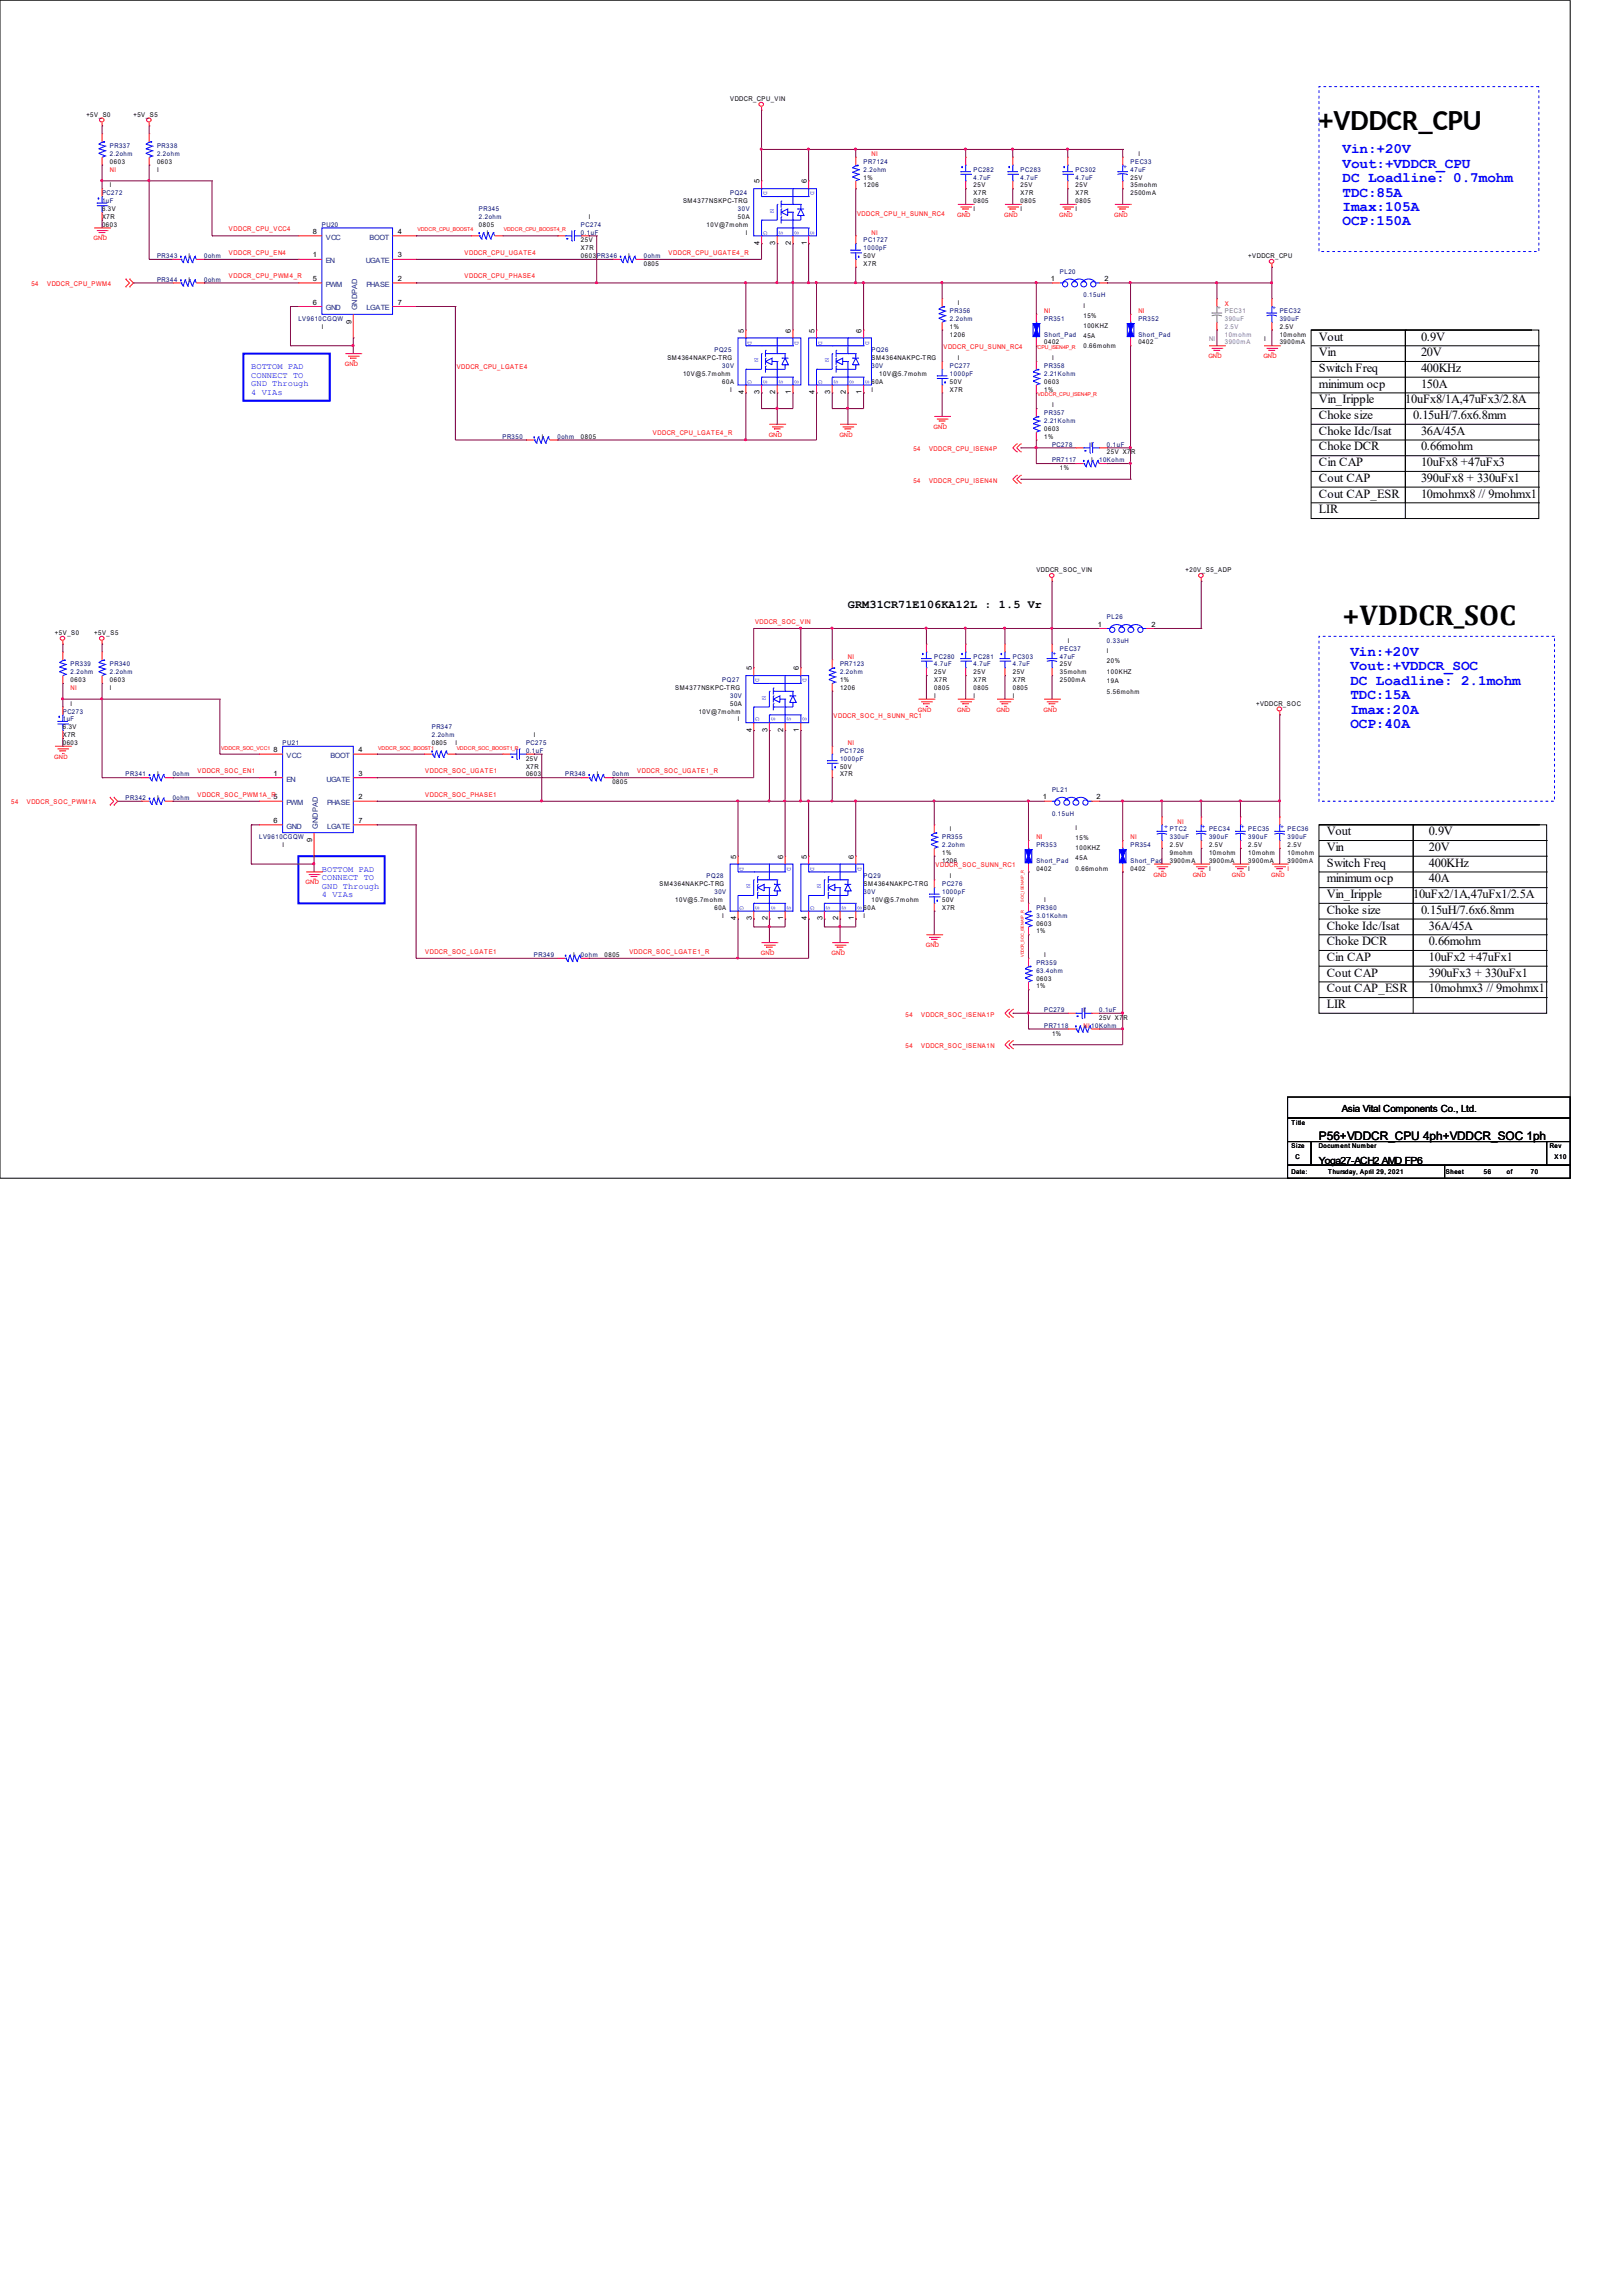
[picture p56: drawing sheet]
<svg xmlns="http://www.w3.org/2000/svg" width="210mm" height="297mm" viewBox="0 0 210 297" stroke-linecap="round" stroke-linejoin="round" font-family="sans-serif">
<defs><g id="words">
<g font-size="3.7">
<text x="170.7" y="16.8">+VDDCR_CPU</text>
<text x="173.7" y="80.8">+VDDCR_SOC</text>
</g>
<g font-size="1.9" fill="#00f">
<text x="173.7" y="19.8">Vin:+20V</text>
<text x="173.7" y="21.7">Vout:+VDDCR_CPU</text>
<text x="173.7" y="23.6">DC Loadline: 0.7mohm</text>
<text x="173.7" y="25.4">TDC:85A</text>
<text x="173.7" y="27.3">Imax:105A</text>
<text x="173.7" y="29.2">OCP:150A</text>
<text x="174.8" y="84.9">Vin:+20V</text>
<text x="174.8" y="86.7">Vout:+VDDCR_SOC</text>
<text x="174.8" y="88.6">DC Loadline: 2.1mohm</text>
<text x="174.8" y="90.5">TDC:15A</text>
<text x="174.8" y="92.3">Imax:20A</text>
<text x="174.8" y="94.2">OCP:40A</text>
</g>
<g font-size="1.6">
<text x="170.7" y="44.1">Vout</text>
<text x="170.7" y="46.1">Vin</text>
<text x="183.9" y="44.1">0.9V</text>
<text x="183.9" y="46.1">20V</text>
<text x="170.7" y="48.1">Switch Freq</text>
<text x="170.7" y="52.2">Vin_Iripple</text>
<text x="170.7" y="50.2">minimum ocp</text>
<text x="181.9" y="52.2">10uFx8/1A,47uFx3/2.8A</text>
<text x="183.9" y="48.1">400KHz</text>
<text x="183.9" y="50.2">150A</text>
<text x="170.7" y="54.2">Choke size</text>
<text x="170.7" y="56.2">Choke Idc/Isat</text>
<text x="170.7" y="58.3">Choke DCR</text>
<text x="182.9" y="54.2">0.15uH/7.6x6.8mm</text>
<text x="183.9" y="56.2">36A/45A</text>
<text x="183.9" y="58.3">0.66mohm</text>
<text x="170.7" y="60.3">Cin CAP</text>
<text x="170.7" y="64.4">Cout CAP_ESR</text>
<text x="170.7" y="62.3">Cout CAP</text>
<text x="183.9" y="60.3">10uFx8 +47uFx3</text>
<text x="183.9" y="62.3">390uFx8 + 330uFx1</text>
<text x="183.9" y="64.4">10mohmx8 // 9mohmx1</text>
<text x="170.7" y="66.4">LIR</text>
<text x="171.7" y="108.1">Vout</text>
<text x="171.7" y="110.1">Vin</text>
<text x="171.7" y="112.1">Switch Freq</text>
<text x="184.9" y="108.1">0.9V</text>
<text x="184.9" y="110.1">20V</text>
<text x="184.9" y="112.1">400KHz</text>
<text x="171.7" y="116.2">Vin_Iripple</text>
<text x="171.7" y="118.2">Choke size</text>
<text x="171.7" y="114.2">minimum ocp</text>
<text x="182.9" y="116.2">10uFx2/1A,47uFx1/2.5A</text>
<text x="183.9" y="118.2">0.15uH/7.6x6.8mm</text>
<text x="184.9" y="114.2">40A</text>
<text x="171.7" y="124.3">Cin CAP</text>
<text x="171.7" y="120.3">Choke Idc/Isat</text>
<text x="171.7" y="122.3">Choke DCR</text>
<text x="184.9" y="124.3">10uFx2 +47uFx1</text>
<text x="184.9" y="120.3">36A/45A</text>
<text x="184.9" y="122.3">0.66mohm</text>
<text x="171.7" y="128.4">Cout CAP_ESR</text>
<text x="171.7" y="126.4">Cout CAP</text>
<text x="171.7" y="130.4">LIR</text>
<text x="184.9" y="126.4">390uFx3 + 330uFx1</text>
<text x="184.9" y="128.4">10mohmx3 // 9mohmx1</text>
</g>
<g font-size="1.5">
<text x="109.7" y="78.6">GRM31CR71E106KA12L : 1.5 Vr</text>
<text x="170.7" y="147.4">P56+VDDCR_CPU 4ph+VDDCR_SOC 1ph</text>
</g>
<g font-size="1.3">
<text x="173.7" y="143.9">Asia Vital Components Co., Ltd.</text>
<text x="170.7" y="150.6">Yoga27-ACH2 AMD FP6</text>
</g>
<g font-size="1.1" fill="#00f">
<text x="32.5" y="47.8">BOTTOM PAD</text>
<text x="32.5" y="48.9">CONNECT TO</text>
<text x="32.5" y="50">GND Through</text>
<text x="32.5" y="51.1">4 VIAs</text>
<text x="41.7" y="112.8">BOTTOM PAD</text>
<text x="41.7" y="113.9">CONNECT TO</text>
<text x="41.7" y="115">GND Through</text>
<text x="41.7" y="116.1">4 VIAs</text>
</g>
<g font-size=".9">
<text x="98.3" y="23.7" transform="rotate(-90 98.3 23.7)">5</text>
<text x="104.4" y="23.7" transform="rotate(-90 104.4 23.7)">6</text>
<text x="40.5" y="33.3">1</text>
<text x="40.5" y="30.3">8</text>
<text x="51.5" y="30.3">4</text>
<text x="51.5" y="33.3">3</text>
<text x="98.3" y="31.7" transform="rotate(-90 98.3 31.7)">4</text>
<text x="100.3" y="31.7" transform="rotate(-90 100.3 31.7)">3</text>
<text x="102.4" y="31.7" transform="rotate(-90 102.4 31.7)">2</text>
<text x="104.4" y="31.7" transform="rotate(-90 104.4 31.7)">1</text>
<text x="40.5" y="39.4">6</text>
<text x="40.5" y="36.4">5</text>
<text x="45.5" y="41.9" transform="rotate(-90 45.5 41.9)">9</text>
<text x="51.5" y="39.4">7</text>
<text x="51.5" y="36.4">2</text>
<text x="136" y="36.4">1</text>
<text x="142.9" y="36.4">2</text>
<text x="96.3" y="43" transform="rotate(-90 96.3 43)">5</text>
<text x="102.4" y="43" transform="rotate(-90 102.4 43)">6</text>
<text x="105.4" y="43" transform="rotate(-90 105.4 43)">5</text>
<text x="111.5" y="43" transform="rotate(-90 111.5 43)">6</text>
<text x="96.3" y="51" transform="rotate(-90 96.3 51)">4</text>
<text x="98.3" y="51" transform="rotate(-90 98.3 51)">3</text>
<text x="100.3" y="51" transform="rotate(-90 100.3 51)">2</text>
<text x="102.4" y="51" transform="rotate(-90 102.4 51)">1</text>
<text x="105.4" y="51" transform="rotate(-90 105.4 51)">4</text>
<text x="107.4" y="51" transform="rotate(-90 107.4 51)">3</text>
<text x="109.5" y="51" transform="rotate(-90 109.5 51)">2</text>
<text x="111.5" y="51" transform="rotate(-90 111.5 51)">1</text>
<text x="142.1" y="81.1">1</text>
<text x="149" y="81.1">2</text>
<text x="97.3" y="86.7" transform="rotate(-90 97.3 86.7)">5</text>
<text x="103.4" y="86.7" transform="rotate(-90 103.4 86.7)">6</text>
<text x="97.3" y="94.7" transform="rotate(-90 97.3 94.7)">4</text>
<text x="99.3" y="94.7" transform="rotate(-90 99.3 94.7)">3</text>
<text x="101.3" y="94.7" transform="rotate(-90 101.3 94.7)">2</text>
<text x="103.4" y="94.7" transform="rotate(-90 103.4 94.7)">1</text>
<text x="35.4" y="100.4">1</text>
<text x="35.4" y="97.3">8</text>
<text x="46.4" y="97.3">4</text>
<text x="46.4" y="100.4">3</text>
<text x="35.4" y="106.5">6</text>
<text x="35.4" y="103.4">5</text>
<text x="46.4" y="106.5">7</text>
<text x="46.4" y="103.4">2</text>
<text x="135" y="103.4">1</text>
<text x="141.9" y="103.4">2</text>
<text x="40.4" y="108.9" transform="rotate(-90 40.4 108.9)">9</text>
<text x="95.2" y="111.1" transform="rotate(-90 95.2 111.1)">5</text>
<text x="101.3" y="111.1" transform="rotate(-90 101.3 111.1)">6</text>
<text x="104.4" y="111.1" transform="rotate(-90 104.4 111.1)">5</text>
<text x="110.5" y="111.1" transform="rotate(-90 110.5 111.1)">6</text>
<text x="95.2" y="119.1" transform="rotate(-90 95.2 119.1)">4</text>
<text x="97.3" y="119.1" transform="rotate(-90 97.3 119.1)">3</text>
<text x="99.3" y="119.1" transform="rotate(-90 99.3 119.1)">2</text>
<text x="101.3" y="119.1" transform="rotate(-90 101.3 119.1)">1</text>
<text x="104.4" y="119.1" transform="rotate(-90 104.4 119.1)">4</text>
<text x="106.4" y="119.1" transform="rotate(-90 106.4 119.1)">3</text>
<text x="108.5" y="119.1" transform="rotate(-90 108.5 119.1)">2</text>
<text x="110.5" y="119.1" transform="rotate(-90 110.5 119.1)">1</text>
</g>
<g font-size=".9" fill="#004080">
<text x="42.2" y="34.1">EN</text>
<text x="42.2" y="31">VCC</text>
<text x="47.3" y="34.1">UGATE</text>
<text x="47.8" y="31">BOOT</text>
<text x="42.2" y="40.2">GND</text>
<text x="42.2" y="37.1">PWM</text>
<text x="46.2" y="40.2" transform="rotate(-90 46.2 40.2)">GNDPAD</text>
<text x="47.4" y="40.2">LGATE</text>
<text x="47.4" y="37.1">PHASE</text>
<text x="37.1" y="101.1">EN</text>
<text x="37.1" y="98.1">VCC</text>
<text x="42.2" y="101.1">UGATE</text>
<text x="42.8" y="98.1">BOOT</text>
<text x="37.1" y="107.2">GND</text>
<text x="37.1" y="104.2">PWM</text>
<text x="41.1" y="107.2" transform="rotate(-90 41.1 107.2)">GNDPAD</text>
<text x="42.3" y="107.2">LGATE</text>
<text x="42.3" y="104.2">PHASE</text>
</g>
<g font-size=".8">
<text x="11.2" y="15.1">+5V_S0</text>
<text x="17.3" y="15.1">+5V_S5</text>
<text x="94.5" y="13.1">VDDCR_CPU_VIN</text>
<text x="14.2" y="21.2">0603</text>
<text x="20.3" y="22.2">I</text>
<text x="20.3" y="21.2">0603</text>
<text x="111.8" y="23.2">1%</text>
<text x="146.3" y="23.2">25V</text>
<text x="147.3" y="20.2">I</text>
<text x="13.2" y="27.3">6.3V</text>
<text x="13.2" y="28.3">X7R</text>
<text x="13.2" y="29.3">0603</text>
<text x="14.2" y="24.2">I</text>
<text x="62" y="29.3">0805</text>
<text x="76.2" y="28.3">I</text>
<text x="88.4" y="26.3">SM4377NSKPC-TRG</text>
<text x="91.4" y="29.3">10V@7mohm</text>
<text x="95.5" y="28.3">50A</text>
<text x="111.8" y="24.2">1206</text>
<text x="126" y="24.2">25V</text>
<text x="126" y="25.3">X7R</text>
<text x="126" y="26.3">0805</text>
<text x="126" y="27.3">I</text>
<text x="132.1" y="24.2">25V</text>
<text x="132.1" y="25.3">X7R</text>
<text x="132.1" y="26.3">0805</text>
<text x="132.1" y="27.3">I</text>
<text x="139.2" y="24.2">25V</text>
<text x="139.2" y="25.3">X7R</text>
<text x="139.2" y="26.3">0805</text>
<text x="139.2" y="27.3">I</text>
<text x="146.3" y="24.2">35mohm</text>
<text x="146.3" y="25.3">2500mA</text>
<text x="24.4" y="33.4">I</text>
<text x="63" y="30.3">I</text>
<text x="75.2" y="31.4">25V</text>
<text x="75.2" y="32.4">X7R</text>
<text x="75.2" y="33.4">0603</text>
<text x="81.3" y="33.4">I</text>
<text x="83.3" y="34.4">0805</text>
<text x="96.5" y="30.3">I</text>
<text x="111.8" y="33.4">50V</text>
<text x="111.8" y="34.4">X7R</text>
<text x="161.5" y="33.4">+VDDCR_CPU</text>
<text x="24.4" y="36.4">I</text>
<text x="124" y="39.5">I</text>
<text x="140.2" y="39.8">I</text>
<text x="140.2" y="41.1">15%</text>
<text x="41.7" y="42.5">I</text>
<text x="86.4" y="46.6">SM4364NAKPC-TRG</text>
<text x="112.8" y="46.6">SM4364NAKPC-TRG</text>
<text x="122.9" y="42.5">1%</text>
<text x="122.9" y="43.5">1206</text>
<text x="124" y="46.6">I</text>
<text x="135.1" y="44.6">0402</text>
<text x="136.1" y="46.6">I</text>
<text x="140.2" y="42.4">100KHZ</text>
<text x="140.2" y="43.7">45A</text>
<text x="140.2" y="45.1">0.66mohm</text>
<text x="147.3" y="44.6">0402</text>
<text x="163.6" y="44.1">I</text>
<text x="165.6" y="42.5">2.5V</text>
<text x="165.6" y="43.5">10mohm</text>
<text x="165.6" y="44.6">3900mA</text>
<text x="88.4" y="48.6">10V@5.7mohm</text>
<text x="93.5" y="49.6">60A</text>
<text x="94.5" y="50.7">I</text>
<text x="112.8" y="50.7">I</text>
<text x="112.8" y="49.6">60A</text>
<text x="113.8" y="48.6">10V@5.7mohm</text>
<text x="122.9" y="49.6">50V</text>
<text x="122.9" y="50.7">X7R</text>
<text x="135.1" y="50.7">1%</text>
<text x="135.1" y="49.6">0603</text>
<text x="136.1" y="52.7">I</text>
<text x="70.1" y="56.8">I</text>
<text x="75.2" y="56.8">0805</text>
<text x="135.1" y="56.8">1%</text>
<text x="135.1" y="55.7">0603</text>
<text x="141.2" y="57.8">I</text>
<text x="141.2" y="59.8">I</text>
<text x="143.3" y="58.8">25V X7R</text>
<text x="137.2" y="60.8">1%</text>
<text x="134.1" y="74">VDDCR_SOC_VIN</text>
<text x="153.4" y="74">+20V_S5_ADP</text>
<text x="7.1" y="82.2">+5V_S0</text>
<text x="12.2" y="82.2">+5V_S5</text>
<text x="138.2" y="83.2">I</text>
<text x="9.1" y="88.3">0603</text>
<text x="14.2" y="89.3">I</text>
<text x="14.2" y="88.3">0603</text>
<text x="87.4" y="89.3">SM4377NSKPC-TRG</text>
<text x="108.7" y="88.3">1%</text>
<text x="108.7" y="89.3">1206</text>
<text x="120.9" y="87.2">25V</text>
<text x="120.9" y="88.3">X7R</text>
<text x="120.9" y="89.3">0805</text>
<text x="126" y="87.2">25V</text>
<text x="126" y="88.3">X7R</text>
<text x="126" y="89.3">0805</text>
<text x="131.1" y="87.2">25V</text>
<text x="131.1" y="88.3">X7R</text>
<text x="131.1" y="89.3">0805</text>
<text x="137.2" y="86.2">25V</text>
<text x="137.2" y="87.2">35mohm</text>
<text x="137.2" y="88.3">2500mA</text>
<text x="143.3" y="84.5">I</text>
<text x="143.3" y="85.8">20%</text>
<text x="143.3" y="87.2">100KHZ</text>
<text x="143.3" y="88.4">19A</text>
<text x="143.3" y="89.8">5.56mohm</text>
<text x="8.1" y="94.3">6.3V</text>
<text x="8.1" y="95.4">X7R</text>
<text x="9.1" y="91.3">I</text>
<text x="69.1" y="95.4">I</text>
<text x="90.4" y="92.3">10V@7mohm</text>
<text x="94.5" y="91.3">50A</text>
<text x="95.5" y="93.3">I</text>
<text x="120.9" y="90.3">I</text>
<text x="126" y="90.3">I</text>
<text x="131.1" y="90.3">I</text>
<text x="162.6" y="91.3">+VDDCR_SOC</text>
<text x="8.1" y="96.4">0603</text>
<text x="20.3" y="100.4">I</text>
<text x="55.9" y="96.4">0805</text>
<text x="58.9" y="96.4">I</text>
<text x="68.1" y="98.4">25V</text>
<text x="68.1" y="99.4">X7R</text>
<text x="68.1" y="100.4">0603</text>
<text x="77.2" y="100.4">I</text>
<text x="79.2" y="101.5">0805</text>
<text x="108.7" y="99.4">50V</text>
<text x="108.7" y="100.4">X7R</text>
<text x="20.3" y="103.5">I</text>
<text x="122.9" y="107.6">I</text>
<text x="139.2" y="107.4">I</text>
<text x="36.6" y="109.6">I</text>
<text x="121.9" y="110.6">1%</text>
<text x="121.9" y="111.6">1206</text>
<text x="122.9" y="113.7">I</text>
<text x="134.1" y="112.6">0402</text>
<text x="139.2" y="108.7">15%</text>
<text x="139.2" y="110">100KHZ</text>
<text x="139.2" y="111.3">45A</text>
<text x="139.2" y="112.6">0.66mohm</text>
<text x="146.3" y="112.6">0402</text>
<text x="151.4" y="109.6">2.5V</text>
<text x="151.4" y="110.6">9mohm</text>
<text x="151.4" y="111.6">3900mA</text>
<text x="156.5" y="112.6">I</text>
<text x="156.5" y="109.6">2.5V</text>
<text x="156.5" y="110.6">10mohm</text>
<text x="156.5" y="111.6">3900mA</text>
<text x="161.5" y="112.6">I</text>
<text x="161.5" y="109.6">2.5V</text>
<text x="161.5" y="110.6">10mohm</text>
<text x="161.5" y="111.6">3900mA</text>
<text x="166.6" y="109.6">2.5V</text>
<text x="166.6" y="110.6">10mohm</text>
<text x="166.6" y="111.6">3900mA</text>
<text x="85.3" y="114.7">SM4364NAKPC-TRG</text>
<text x="87.4" y="116.7">10V@5.7mohm</text>
<text x="92.5" y="117.7">60A</text>
<text x="93.5" y="118.7">I</text>
<text x="111.8" y="118.7">I</text>
<text x="111.8" y="117.7">60A</text>
<text x="111.8" y="114.7">SM4364NAKPC-TRG</text>
<text x="112.8" y="116.7">10V@5.7mohm</text>
<text x="121.9" y="116.7">50V</text>
<text x="121.9" y="117.7">X7R</text>
<text x="134.1" y="119.7">0603</text>
<text x="135.1" y="116.7">I</text>
<text x="74.2" y="123.8">I</text>
<text x="78.2" y="123.8">0805</text>
<text x="134.1" y="120.8">1%</text>
<text x="135.1" y="123.8">I</text>
<text x="134.1" y="127.9">1%</text>
<text x="134.1" y="126.9">0603</text>
<text x="140.2" y="130.9">I</text>
<text x="142.2" y="131.9">25V X7R</text>
<text x="136.1" y="134">1%</text>
<text x="167.1" y="145.5">Title</text>
<text x="167.1" y="148.5">Size</text>
<text x="167.6" y="149.9">C</text>
<text x="170.7" y="148.5">Document Number</text>
<text x="200.6" y="148.5">Rev</text>
<text x="201.2" y="149.9">X10</text>
<text x="167.1" y="151.9">Date:</text>
<text x="171.9" y="151.9">Thursday, April 29, 2021</text>
<text x="187.1" y="151.8">Sheet</text>
<text x="192" y="151.9">56</text>
<text x="195" y="151.8">of</text>
<text x="198.1" y="151.9">70</text>
</g>
<g font-size=".8" fill="#000080">
<text x="14.2" y="19.2">PR337</text>
<text x="14.2" y="20.2">2.2ohm</text>
<text x="20.3" y="19.2">PR338</text>
<text x="20.3" y="20.2">2.2ohm</text>
<text x="111.8" y="21.2">PR7124</text>
<text x="111.8" y="22.2">2.2ohm</text>
<text x="126" y="22.2">PC282</text>
<text x="126" y="23.2">4.7uF</text>
<text x="132.1" y="22.2">PC283</text>
<text x="132.1" y="23.2">4.7uF</text>
<text x="139.2" y="22.2">PC302</text>
<text x="139.2" y="23.2">4.7uF</text>
<text x="146.3" y="21.2">PEC33</text>
<text x="146.3" y="22.2">47uF</text>
<text x="13.2" y="25.3">PC272</text>
<text x="13.2" y="26.3">1uF</text>
<text x="41.7" y="29.3">PU20</text>
<text x="62" y="27.3">PR345</text>
<text x="62" y="28.3">2.2ohm</text>
<text x="75.2" y="29.3">PC274</text>
<text x="94.5" y="25.3">PQ24</text>
<text x="95.5" y="27.3">30V</text>
<text x="20.3" y="33.4">PR343</text>
<text x="26.4" y="33.4">0ohm</text>
<text x="75.2" y="30.3">0.1uF</text>
<text x="77.2" y="33.4">PR346</text>
<text x="83.3" y="33.4">0ohm</text>
<text x="111.8" y="31.4">PC1727</text>
<text x="111.8" y="32.4">1000pF</text>
<text x="137.2" y="35.4">PL20</text>
<text x="20.3" y="36.4">PR344</text>
<text x="26.4" y="36.4">0ohm</text>
<text x="38.6" y="41.5">LV9610CGQW</text>
<text x="122.9" y="40.5">PR356</text>
<text x="122.9" y="41.5">2.2ohm</text>
<text x="135.1" y="41.5">PR351</text>
<text x="140.2" y="38.5">0.15uH</text>
<text x="147.3" y="41.5">PR352</text>
<text x="165.6" y="40.5">PEC32</text>
<text x="165.6" y="41.5">390uF</text>
<text x="92.5" y="45.6">PQ25</text>
<text x="93.5" y="47.6">30V</text>
<text x="112.8" y="45.6">PQ26</text>
<text x="112.8" y="47.6">30V</text>
<text x="122.9" y="47.6">PC277</text>
<text x="135.1" y="43.5">Short_Pad</text>
<text x="135.1" y="47.6">PR358</text>
<text x="147.3" y="43.5">Short_Pad</text>
<text x="122.9" y="48.6">1000pF</text>
<text x="135.1" y="53.7">PR357</text>
<text x="135.1" y="48.6">2.21Kohm</text>
<text x="65" y="56.8">PR350</text>
<text x="72.1" y="56.8">0ohm</text>
<text x="135.1" y="54.7">2.21Kohm</text>
<text x="136.1" y="59.8">PR7117</text>
<text x="136.1" y="57.8">PC278</text>
<text x="142.2" y="59.8">10Kohm</text>
<text x="143.3" y="57.8">0.1uF</text>
<text x="143.3" y="80.1">PL26</text>
<text x="143.3" y="83.2">0.33uH</text>
<text x="9.1" y="86.2">PR339</text>
<text x="9.1" y="87.2">2.2ohm</text>
<text x="14.2" y="86.2">PR340</text>
<text x="14.2" y="87.2">2.2ohm</text>
<text x="93.5" y="88.3">PQ27</text>
<text x="108.7" y="86.2">PR7123</text>
<text x="108.7" y="87.2">2.2ohm</text>
<text x="120.9" y="85.2">PC280</text>
<text x="120.9" y="86.2">4.7uF</text>
<text x="126" y="85.2">PC281</text>
<text x="126" y="86.2">4.7uF</text>
<text x="131.1" y="85.2">PC303</text>
<text x="131.1" y="86.2">4.7uF</text>
<text x="137.2" y="84.2">PEC37</text>
<text x="137.2" y="85.2">47uF</text>
<text x="8.1" y="92.3">PC273</text>
<text x="8.1" y="93.3">1uF</text>
<text x="55.9" y="94.3">PR347</text>
<text x="55.9" y="95.4">2.2ohm</text>
<text x="94.5" y="90.3">30V</text>
<text x="16.3" y="100.4">PR341</text>
<text x="22.4" y="100.4">0ohm</text>
<text x="36.6" y="96.4">PU21</text>
<text x="68.1" y="96.4">PC275</text>
<text x="68.1" y="97.4">0.1uF</text>
<text x="73.2" y="100.4">PR348</text>
<text x="79.2" y="100.4">0ohm</text>
<text x="108.7" y="97.4">PC1726</text>
<text x="108.7" y="98.4">1000pF</text>
<text x="16.3" y="103.5">PR342</text>
<text x="22.4" y="103.5">0ohm</text>
<text x="136.1" y="102.5">PL21</text>
<text x="136.1" y="105.5">0.15uH</text>
<text x="151.4" y="107.6">PTC2</text>
<text x="156.5" y="107.6">PEC34</text>
<text x="161.5" y="107.6">PEC35</text>
<text x="166.6" y="107.6">PEC36</text>
<text x="33.5" y="108.6">LV9610CGQW</text>
<text x="91.4" y="113.7">PQ28</text>
<text x="111.8" y="113.7">PQ29</text>
<text x="121.9" y="108.6">PR355</text>
<text x="121.9" y="109.6">2.2ohm</text>
<text x="134.1" y="109.6">PR353</text>
<text x="134.1" y="111.6">Short_Pad</text>
<text x="146.3" y="109.6">PR354</text>
<text x="146.3" y="111.6">Short_Pad</text>
<text x="151.4" y="108.6">330uF</text>
<text x="156.5" y="108.6">390uF</text>
<text x="161.5" y="108.6">390uF</text>
<text x="166.6" y="108.6">390uF</text>
<text x="92.5" y="115.7">30V</text>
<text x="111.8" y="115.7">30V</text>
<text x="121.9" y="114.7">PC276</text>
<text x="121.9" y="115.7">1000pF</text>
<text x="134.1" y="117.7">PR360</text>
<text x="134.1" y="118.7">3.01Kohm</text>
<text x="69.1" y="123.8">PR349</text>
<text x="75.2" y="123.8">0ohm</text>
<text x="134.1" y="124.8">PR359</text>
<text x="134.1" y="125.8">63.4ohm</text>
<text x="135.1" y="130.9">PC279</text>
<text x="142.2" y="130.9">0.1uF</text>
<text x="135.1" y="133">PR7118</text>
</g>
<g font-size=".8" fill="#f00">
<text x="14.2" y="22.2">NI</text>
<text x="112.8" y="20.2">NI</text>
<text x="29.6" y="29.9">VDDCR_CPU_VCC4</text>
<text x="110.9" y="27.9">VDDCR_CPU_H_SUNN_RC4</text>
<text x="123.9" y="28.1">GND</text>
<text x="130" y="28.1">GND</text>
<text x="137.1" y="28.1">GND</text>
<text x="144.2" y="28.1">GND</text>
<text x="12.1" y="31.1">GND</text>
<text x="29.6" y="33">VDDCR_CPU_EN4</text>
<text x="60.1" y="33">VDDCR_CPU_UGATE4</text>
<text x="86.5" y="33">VDDCR_CPU_UGATE4_R</text>
<text x="112.8" y="30.3">NI</text>
<text x="4.1" y="36.9">54</text>
<text x="6.1" y="36.9">VDDCR_CPU_PWM4</text>
<text x="29.6" y="36">VDDCR_CPU_PWM4_R</text>
<text x="60.1" y="36">VDDCR_CPU_PHASE4</text>
<text x="135.1" y="40.5">NI</text>
<text x="147.3" y="40.5">NI</text>
<text x="158.5" y="39.7">X</text>
<text x="44.6" y="47.4">GND</text>
<text x="59.1" y="47.7">VDDCR_CPU_LGATE4</text>
<text x="122.1" y="45.2">VDDCR_CPU_SUNN_RC4</text>
<text x="156.4" y="46.3">GND</text>
<text x="163.5" y="46.3">GND</text>
<text x="84.5" y="56.3">VDDCR_CPU_LGATE4_R</text>
<text x="99.5" y="56.5">GND</text>
<text x="108.6" y="56.5">GND</text>
<text x="118.2" y="58.4">54</text>
<text x="120.2" y="58.4">VDDCR_CPU_ISEN4P</text>
<text x="120.8" y="55.5">GND</text>
<text x="118.2" y="62.4">54</text>
<text x="120.2" y="62.4">VDDCR_CPU_ISEN4N</text>
<text x="97.7" y="80.7">VDDCR_SOC_VIN</text>
<text x="9.1" y="89.3">NI</text>
<text x="109.7" y="85.2">NI</text>
<text x="107.9" y="92.9">VDDCR_SOC_H_SUNN_RC1</text>
<text x="118.8" y="92.1">GND</text>
<text x="123.9" y="92.1">GND</text>
<text x="128.9" y="92.1">GND</text>
<text x="135" y="92.1">GND</text>
<text x="7" y="98.2">GND</text>
<text x="25.6" y="100">VDDCR_SOC_EN1</text>
<text x="55" y="100">VDDCR_SOC_UGATE1</text>
<text x="82.5" y="100">VDDCR_SOC_UGATE1_R</text>
<text x="109.7" y="96.4">NI</text>
<text x="1.4" y="104">54</text>
<text x="3.5" y="104">VDDCR_SOC_PWM1A</text>
<text x="25.6" y="103.1">VDDCR_SOC_PWM1A_R</text>
<text x="55" y="103.1">VDDCR_SOC_PHASE1</text>
<text x="152.4" y="106.5">NI</text>
<text x="121.1" y="112.2">VDDCR_SOC_SUNN_RC1</text>
<text x="134.1" y="108.6">NI</text>
<text x="146.3" y="108.6">NI</text>
<text x="149.3" y="113.4">GND</text>
<text x="154.3" y="113.4">GND</text>
<text x="159.4" y="113.4">GND</text>
<text x="164.5" y="113.4">GND</text>
<text x="166.6" y="112.6">I</text>
<text x="39.5" y="114.4">GND</text>
<text x="55" y="123.4">VDDCR_SOC_LGATE1</text>
<text x="81.4" y="123.4">VDDCR_SOC_LGATE1_R</text>
<text x="98.5" y="123.6">GND</text>
<text x="107.6" y="123.6">GND</text>
<text x="119.8" y="122.5">GND</text>
<text x="117.2" y="131.5">54</text>
<text x="119.2" y="131.5">VDDCR_SOC_ISENA1P</text>
<text x="117.2" y="135.6">54</text>
<text x="119.2" y="135.6">VDDCR_SOC_ISENA1N</text>
<text x="140.2" y="133">NI 10Kohm</text>
</g>
<g font-size=".8" fill="#00f">
<text x="145.3" y="21.4" transform="rotate(90 145.3 21.4)">+</text>
<text x="98.8" y="29.8" transform="rotate(90 98.8 29.8)">G</text>
<text x="98.8" y="24.8" transform="rotate(90 98.8 24.8)">D</text>
<text x="99.7" y="27" transform="rotate(90 99.7 27)">N</text>
<text x="100.8" y="29.8" transform="rotate(90 100.8 29.8)">S</text>
<text x="102.9" y="29.8" transform="rotate(90 102.9 29.8)">S</text>
<text x="104.9" y="24.8" transform="rotate(90 104.9 24.8)">D</text>
<text x="104.9" y="29.8" transform="rotate(90 104.9 29.8)">S</text>
<text x="164.6" y="39.7" transform="rotate(90 164.6 39.7)">+</text>
<text x="96.8" y="44.1" transform="rotate(90 96.8 44.1)">D</text>
<text x="97.6" y="46.3" transform="rotate(90 97.6 46.3)">N</text>
<text x="102.9" y="44.1" transform="rotate(90 102.9 44.1)">D</text>
<text x="105.9" y="44.1" transform="rotate(90 105.9 44.1)">D</text>
<text x="106.8" y="46.3" transform="rotate(90 106.8 46.3)">N</text>
<text x="112" y="44.1" transform="rotate(90 112 44.1)">D</text>
<text x="96.8" y="49.1" transform="rotate(90 96.8 49.1)">G</text>
<text x="98.8" y="49.1" transform="rotate(90 98.8 49.1)">S</text>
<text x="100.8" y="49.1" transform="rotate(90 100.8 49.1)">S</text>
<text x="102.9" y="49.1" transform="rotate(90 102.9 49.1)">S</text>
<text x="105.9" y="49.1" transform="rotate(90 105.9 49.1)">G</text>
<text x="107.9" y="49.1" transform="rotate(90 107.9 49.1)">S</text>
<text x="110" y="49.1" transform="rotate(90 110 49.1)">S</text>
<text x="112" y="49.1" transform="rotate(90 112 49.1)">S</text>
<text x="97.8" y="87.7" transform="rotate(90 97.8 87.7)">D</text>
<text x="103.9" y="87.7" transform="rotate(90 103.9 87.7)">D</text>
<text x="136.1" y="84.4" transform="rotate(90 136.1 84.4)">+</text>
<text x="97.8" y="92.8" transform="rotate(90 97.8 92.8)">G</text>
<text x="98.6" y="90" transform="rotate(90 98.6 90)">N</text>
<text x="99.8" y="92.8" transform="rotate(90 99.8 92.8)">S</text>
<text x="101.9" y="92.8" transform="rotate(90 101.9 92.8)">S</text>
<text x="103.9" y="92.8" transform="rotate(90 103.9 92.8)">S</text>
<text x="150.6" y="106.7" transform="rotate(90 150.6 106.7)">+</text>
<text x="155.4" y="106.7" transform="rotate(90 155.4 106.7)">+</text>
<text x="160.5" y="106.7" transform="rotate(90 160.5 106.7)">+</text>
<text x="165.6" y="106.7" transform="rotate(90 165.6 106.7)">+</text>
<text x="95.8" y="112.1" transform="rotate(90 95.8 112.1)">D</text>
<text x="101.9" y="112.1" transform="rotate(90 101.9 112.1)">D</text>
<text x="104.9" y="112.1" transform="rotate(90 104.9 112.1)">D</text>
<text x="111" y="112.1" transform="rotate(90 111 112.1)">D</text>
<text x="95.8" y="117.2" transform="rotate(90 95.8 117.2)">G</text>
<text x="96.6" y="114.4" transform="rotate(90 96.6 114.4)">N</text>
<text x="97.8" y="117.2" transform="rotate(90 97.8 117.2)">S</text>
<text x="99.8" y="117.2" transform="rotate(90 99.8 117.2)">S</text>
<text x="101.9" y="117.2" transform="rotate(90 101.9 117.2)">S</text>
<text x="104.9" y="117.2" transform="rotate(90 104.9 117.2)">G</text>
<text x="105.7" y="114.4" transform="rotate(90 105.7 114.4)">N</text>
<text x="106.9" y="117.2" transform="rotate(90 106.9 117.2)">S</text>
<text x="109" y="117.2" transform="rotate(90 109 117.2)">S</text>
<text x="111" y="117.2" transform="rotate(90 111 117.2)">S</text>
</g>
<g font-size=".8" fill="#808080">
<text x="157.5" y="39.7" transform="rotate(90 157.5 39.7)">+</text>
<text x="158.5" y="40.5">PEC31</text>
<text x="158.5" y="41.5">390uF</text>
<text x="156.5" y="44.1">NI</text>
<text x="158.5" y="42.5">2.5V</text>
<text x="158.5" y="43.5">10mohm</text>
<text x="158.5" y="44.6">3900mA</text>
</g>
<g font-size=".7" fill="#f00">
<text x="54" y="29.9">VDDCR_CPU_BOOST4</text>
<text x="65.2" y="29.9">VDDCR_CPU_BOOST4_R</text>
<text x="134.3" y="45.2">CPU_ISEN4P_R</text>
<text x="134.3" y="51.3">VDDCR_CPU_ISEN4P_R</text>
<text x="28.6" y="97">VDDCR_SOC_VCC1</text>
<text x="48.9" y="97">VDDCR_SOC_BOOST1</text>
<text x="59.1" y="97">VDDCR_SOC_BOOST1_R</text>
</g>
<g font-size=".5" fill="#f00">
<text x="132.5" y="116.7" transform="rotate(-90 132.5 116.7)">SOC_ISENA1P_R</text>
<text x="132.5" y="123.8" transform="rotate(-90 132.5 123.8)">VDDCR_SOC_ISENA1P_R</text>
</g>
</g></defs>
<g fill="none" stroke="#000" stroke-width=".13">
<path d="M0 0h203.2v152.4h-203.2zM169.7 42.7h29.4v24.4h-29.4zM169.7 42.7h28.4M169.7 44.7h29.4M169.7 50.8h29.4M169.7 59h29.4M169.7 46.8h29.4M169.7 52.9h29.4M169.7 54.9h29.4M169.7 48.8h29.4M169.7 56.9h29.4M181.9 42.7h.1"/>
<path d="M181.9 42.7v24.4M198.1 42.7h.1M199.1 44.7h.1M199.1 50.8h.1M199.1 59h.1M199.1 46.8h.1M199.1 52.9h.1M199.1 54.9h.1M199.1 48.8h.1M199.1 56.9h.1M169.7 65.1h29.4M169.7 61h29.4"/>
<path d="M169.7 63h29.4M199.1 65.1h.1M199.1 61h.1M199.1 63h.1M170.7 106.7h29.5v24.4h-29.5zM170.7 106.7h28.4M170.7 108.7h29.5M170.7 114.8h29.5M170.7 110.8h29.5M170.7 116.9h29.5M170.7 118.9h29.5M170.7 112.8h29.5"/>
<path d="M182.9 106.7h.1M182.9 106.7v24.4M199.1 106.7h.1M200.2 108.7h.1M200.2 114.8h.1M200.2 110.8h.1M200.2 116.9h.1M200.2 118.9h.1M200.2 112.8h.1M170.7 129.1h29.5M170.7 123h29.5M170.7 125h29.5"/>
<path d="M170.7 120.9h29.5M170.7 127h29.5M200.2 129.1h.1M200.2 123h.1M200.2 125h.1M200.2 120.9h.1M200.2 127h.1M166.6 150.7h20.3v1.7h-20.3zM166.6 147.7h3.1v3h-3.1zM166.6 141.9h36.6v2.7h-36.6zM166.6 144.6h36.6v3.1h-36.6zM169.7 147.7h30.5v3h-30.5z"/>
<path d="M186.9 150.7h16.3v1.7h-16.3zM200.2 147.7h3v3h-3z"/>
</g>
<path d="M31.5 45.7h11.2v6.1h-11.2zM38.6 110.8h11.2v6.1h-11.2z" fill="none" stroke="#00f" stroke-width=".25"/>
<path d="M170.7 11.2h28.4v21.3h-28.4zM170.7 82.3h30.5v21.4h-30.5z" fill="none" stroke="#00f" stroke-width=".13" stroke-dasharray=".4 .4 .4 .4 .4 .4 .4 .4" stroke-linecap="butt"/>
<g fill="none" stroke="#f00" stroke-width=".13">
<path d="M13.2 16.3h.1M13.2 17.3h.1M13.2 15.9v.4M13.2 17.3v1M19.3 16.3h.1M19.3 17.3h.1M19.3 15.9v.4M19.3 17.3v1M98.6 14.3h.1M98.6 13.8v.5M12.2 29.5h2M12.5 29.8h1.4"/>
<path d="M12.8 30.1h.8M12.8 30.1h.1M13.1 30.4h.2M13.2 24.4h.1M13.2 28.5h.1M13.2 21.4h.1M13.2 20.3v1.1M13.2 24.4v1M13.2 27.5v1M13.3 30.4h.1M13.9 29.8h.1M14.2 29.5h.1"/>
<path d="M16.3 36.1l.5 .5-.5 .5M16.3 37.1h.1M16.3 36.1h.1M16.8 36.1l.5 .5-.5 .5M16.8 36.1h.1M16.8 37.1h.1M19.3 21.4h.1M19.3 20.3v1.1M22.4 33.6h1M22.4 36.6h1M22.4 33.6h.1M22.4 36.6h.1"/>
<path d="M25.4 33.6h1M25.4 36.6h1M26.4 33.6h.1M26.4 36.6h.1M38.6 33.6h3.1M38.6 39.7h3.1M38.6 36.6h3.1M38.6 30.5h3.1M38.6 33.6h.1M38.6 39.7h.1M38.6 36.6h.1M38.6 30.5h.1"/>
<path d="M50.8 33.6h3M50.8 39.7h3M50.8 36.6h3M50.8 30.5h3M53.8 33.6h.1M53.8 39.7h.1M53.8 30.5h.1M53.8 36.6h.1M61 30.5h1M61 30.5h.1M64 30.5h1M65 30.5h.1"/>
<path d="M72.1 30.5h.1M72.1 30.5h1.1M75.2 30.5h1M76.2 30.5h.1M79.2 33.6h.1M79.2 33.6h1.1M82.3 33.6h1M83.3 33.6h.1M98.6 31.5h.1M98.6 23.4h.1M98.6 23.4v1M98.6 30.5v1"/>
<path d="M100.6 31.5h.1M100.6 30.5v1M102.6 31.5h.1M102.6 30.5v1M104.6 31.5h.1M104.6 23.4h.1M104.6 23.4v1M104.6 30.5v1M110.7 20.3h.1M110.7 24.4h.1M110.7 34.6h.1M110.7 30.5h.1"/>
<path d="M110.7 20.3v1.1M110.7 23.4v1M110.7 30.5v1M110.7 33.6v1M121.9 38.6h.1M121.9 38.6v1.1M124 26.4h2M124.3 26.8h1.3M124.5 27h.9M124.5 27h.1M124.9 27.4h.2M125 20.3h.1"/>
<path d="M125 24.4h.1M125 20.3v1.1M125 23.4v1M125.1 27.4h.1M125.6 26.8h.1M126 26.4h.1M130 26.4h2.1M130.4 26.8h1.3M130.6 27h.9M130.6 27h.1M131 27.4h.1M131.1 20.3h.1"/>
<path d="M131.1 24.4h.1M131.1 20.3v1.1M131.1 23.4v1M131.1 27.4h.1M131.7 26.8h.1M132.1 26.4h.1M136.1 36.6h1.1M136.1 36.6h.1M137.2 26.4h2M137.5 26.8h1.4M137.8 27h.8M137.8 27h.1"/>
<path d="M138.1 27.4h.2M138.2 20.3h.1M138.2 24.4h.1M138.2 20.3v1.1M138.2 23.4v1M138.3 27.4h.1M138.9 26.8h.1M139.2 26.4h.1M142.2 36.6h1.1M143.3 36.6h.1M144.3 26.4h2M144.6 26.8h1.4"/>
<path d="M144.9 27h.8M144.9 27h.1M145.2 27.4h.2M145.3 20.3h.1M145.3 24.4h.1M145.3 20.3v1.1M145.3 23.4v1M145.4 27.4h.1M146 26.8h.1M146.3 26.4h.1M157.5 38.6h.1M157.5 38.6v1.1"/>
<path d="M164.6 34.6h.1M164.6 38.6h.1M164.6 34.1v.5M164.6 38.6v1.1M44.7 45.7h2M45 46.1h1.4M45.3 46.3h.1M45.3 46.3h.8M45.6 46.7h.2M45.7 43.7h.1M45.7 40.7v3M45.8 46.7h.1"/>
<path d="M46.4 46.1h.1M46.7 45.7h.1M68.1 56.9h1M68.1 56.9h.1M71.1 56.9h1M72.1 56.9h.1M96.5 50.8h.1M96.5 42.7h.1M96.5 42.7v1M96.5 49.8v1M98.6 50.8h.1M98.6 49.8v1"/>
<path d="M99.6 54.9h2M99.9 55.2h1.4M100.2 55.5h.8M100.2 55.5h.1M100.5 55.8h.2M100.6 50.8h.1M100.6 49.8v1M100.7 55.8h.1M101.3 55.2h.1M101.6 54.9h.1M102.6 50.8h.1M102.6 42.7h.1"/>
<path d="M102.6 42.7v1M102.6 49.8v1M105.7 50.8h.1M105.7 42.7h.1M105.7 42.7v1M105.7 49.8v1M107.7 50.8h.1M107.7 49.8v1M108.7 54.9h2M109.1 55.2h1.3M109.3 55.5h.9M109.3 55.5h.1"/>
<path d="M109.6 55.8h.2M109.7 50.8h.1M109.7 49.8v1M109.8 55.8h.1M110.4 55.2h.1M110.7 54.9h.1M111.8 50.8h.1M111.8 42.7h.1M111.8 42.7v1M111.8 49.8v1M120.9 53.9h2M121.2 54.2h1.4"/>
<path d="M121.5 54.5h.8M121.5 54.5h.1M121.8 54.8h.2M121.9 50.8h.1M121.9 46.8h.1M121.9 42.7h.1M121.9 41.7v1M121.9 46.8v1M121.9 49.8v1M122 54.8h.1M122.6 54.2h.1M122.9 53.9h.1"/>
<path d="M131.6 57.4l-.5 .5 .5 .5M131.6 57.4h.1M131.6 58.4h.1M132.1 57.4l-.5 .5 .5 .5M132.1 57.4h.1M132.1 58.4h.1M134.1 52.9h.1M134.1 56.9h.1M134.1 40.7h.1M134.1 44.7h.1M134.1 46.8h.1M134.1 50.8h.1"/>
<path d="M134.1 40.7v1M134.1 43.7v1M134.1 46.8v1M134.1 49.8v1M134.1 52.9v1M134.1 55.9v1M139.2 60h.1M139.2 57.9h.1M139.2 60h1M139.2 57.9h1M142.2 60h1.1M142.2 57.9h1.1"/>
<path d="M143.3 60h.1M143.3 57.9h.1M146.3 40.7h.1M146.3 44.7h.1M146.3 40.7v1M146.3 43.7v1M156.5 44.7h2M156.8 45.1h1.4M157.1 45.3h.8M157.1 45.3h.1M157.4 45.7h.2M157.5 42.7h.1"/>
<path d="M157.5 41.7v1M157.6 45.7h.1M158.2 45.1h.1M158.5 44.7h.1M163.6 44.7h2M163.9 45.1h1.4M164.2 45.3h.1M164.2 45.3h.8M164.5 45.7h.2M164.6 42.7h.1M164.6 41.7v1M164.7 45.7h.1"/>
<path d="M165.3 45.1h.1M165.6 44.7h.1M131.6 61.5l-.5 .5 .5 .5M131.6 61.5h.1M131.6 62.5h.1M132.1 61.5l-.5 .5 .5 .5M132.1 61.5h.1M132.1 62.5h.1M136.1 75.2h.1M136.1 74.8v.4M155.4 75.2h.1M155.4 74.8v.4"/>
<path d="M7.1 96.5h2M7.5 96.9h1.3M7.7 97.1h.9M7.7 97.1h.1M8 97.5h.2M8.1 83.3h.1M8.1 84.4h.1M8.1 88.4h.1M8.1 91.5h.1M8.1 95.5h.1M8.1 82.9v.4M8.1 84.4v1"/>
<path d="M8.1 87.4v1M8.1 91.5v1M8.1 94.5v1M8.2 97.5h.1M8.8 96.9h.1M9.1 96.5h.1M13.2 83.3h.1M13.2 84.4h.1M13.2 88.4h.1M13.2 82.9v.4M13.2 84.4v1M13.2 87.4v1"/>
<path d="M33.5 97.6h3.1M33.5 97.6h.1M45.7 97.6h3.1M48.8 97.6h.1M54.9 97.6h1M54.9 97.6h.1M57.9 97.6h1M58.9 97.6h.1M65 97.6h1M65 97.6h.1M68.1 97.6h1M69.1 97.6h.1"/>
<path d="M97.5 94.5h.1M97.5 86.4h.1M97.5 86.4v1M97.5 93.5v1M99.6 94.5h.1M99.6 93.5v1M101.6 94.5h.1M101.6 93.5v1M103.6 94.5h.1M103.6 86.4h.1M103.6 86.4v1M103.6 93.5v1"/>
<path d="M107.7 96.5h.1M107.7 85.4h.1M107.7 89.4h.1M107.7 85.4v1M107.7 88.4v1M107.7 96.5v1.1M107.7 99.6v1M118.9 90.5h2M119.2 90.8h1.4M119.5 91h.8M119.5 91h.1M119.8 91.4h.2"/>
<path d="M119.9 83.3h.1M119.9 87.4h.1M119.9 83.3v1.1M119.9 86.4v1M120 91.4h.1M120.6 90.8h.1M120.9 90.5h.1M124 90.5h2M124.3 90.8h1.3M124.5 91h.9M124.5 91h.1M124.9 91.4h.2"/>
<path d="M125 83.3h.1M125 87.4h.1M125 83.3v1.1M125 86.4v1M125.1 91.4h.1M125.6 90.8h.1M126 90.5h.1M129 90.5h2.1M129.4 90.8h1.3M129.6 91h.9M129.6 91h.1M130 91.4h.1"/>
<path d="M130 83.3h.1M130 87.4h.1M130 83.3v1.1M130 86.4v1M130.1 91.4h.1M130.7 90.8h.1M131.1 90.5h.1M135.1 90.5h2.1M135.5 90.8h1.3M135.7 91h.9M135.7 91h.1M136.1 91.4h.1"/>
<path d="M136.1 83.3h.1M136.1 87.4h.1M136.1 83.3v1.1M136.1 86.4v1M136.2 91.4h.1M136.8 90.8h.1M137.2 90.5h.1M142.2 81.3h1.1M142.2 81.3h.1M148.3 81.3h1.1M149.4 81.3h.1M165.6 92.5h.1"/>
<path d="M165.6 92.1v.4M14.2 103.2l.5 .5-.5 .5M14.2 104.2h.1M14.2 103.2h.1M14.7 103.2h.1M14.7 104.2h.1M14.7 103.2l.5 .5-.5 .5M18.3 103.7h.1M18.3 100.6h.1M18.3 103.7h1M18.3 100.6h1M21.3 103.7h1.1"/>
<path d="M21.3 100.6h1.1M22.4 103.7h.1M22.4 100.6h.1M33.5 103.7h3.1M33.5 100.6h3.1M33.5 106.7h3.1M33.5 100.6h.1M33.5 106.7h.1M33.5 103.7h.1M39.6 112.8h2.1M40 113.1h1.3M40.2 113.4h.1"/>
<path d="M40.2 113.4h.9M40.6 113.7h.1M40.6 110.8h.1M40.6 107.7v3.1M40.7 113.7h.1M41.3 113.1h.1M41.7 112.8h.1M45.7 103.7h3.1M45.7 100.6h3.1M45.7 106.7h3.1M48.8 100.6h.1M48.8 106.7h.1"/>
<path d="M48.8 103.7h.1M75.2 100.6h.1M75.2 100.6h1M78.2 100.6h1M79.2 100.6h.1M95.5 118.9h.1M95.5 110.8h.1M95.5 110.8v1M95.5 117.9v1M97.5 118.9h.1M97.5 117.9v1M99.6 118.9h.1"/>
<path d="M99.6 117.9v1M101.6 118.9h.1M101.6 110.8h.1M101.6 110.8v1M101.6 117.9v1M104.6 118.9h.1M104.6 110.8h.1M104.6 110.8v1M104.6 117.9v1M106.7 118.9h.1M106.7 117.9v1M107.7 100.6h.1"/>
<path d="M108.7 118.9h.1M108.7 117.9v1M110.7 118.9h.1M110.7 110.8h.1M110.7 110.8v1M110.7 117.9v1M120.9 106.7h.1M120.9 110.8h.1M120.9 117.9h.1M120.9 113.8h.1M120.9 106.7v1M120.9 109.8v1"/>
<path d="M120.9 113.8v1M120.9 116.9v1M133.1 108.7h.1M133.1 112.8h.1M133.1 116.9h.1M133.1 108.7v1.1M133.1 111.8v1M133.1 116.9v1M133.1 119.9v1M135.1 103.7h.1M135.1 103.7h1M141.2 103.7h1"/>
<path d="M142.2 103.7h.1M145.3 108.7h.1M145.3 112.8h.1M145.3 108.7v1.1M145.3 111.8v1M149.4 111.8h2M149.7 112.1h1.3M149.9 112.4h.9M149.9 112.4h.1M150.3 112.7h.2M150.4 105.7h.1M150.4 109.8h.1"/>
<path d="M150.4 105.7v1M150.4 108.7v1.1M150.5 112.7h.1M151 112.1h.1M151.4 111.8h.1M154.4 111.8h2.1M154.8 112.1h1.3M155 112.4h.9M155 112.4h.1M155.4 112.7h.1M155.4 105.7h.1M155.4 109.8h.1"/>
<path d="M155.4 105.7v1M155.4 108.7v1.1M155.5 112.7h.1M156.1 112.1h.1M156.5 111.8h.1M159.5 111.8h2M159.9 112.1h1.3M160.1 112.4h.9M160.1 112.4h.1M160.4 112.7h.2M160.5 105.7h.1M160.5 109.8h.1"/>
<path d="M160.5 105.7v1M160.5 108.7v1.1M160.6 112.7h.1M161.2 112.1h.1M161.5 111.8h.1M164.6 111.8h2M164.9 112.1h1.4M165.2 112.4h.1M165.2 112.4h.8M165.5 112.7h.2M165.6 105.7h.1M165.6 109.8h.1"/>
<path d="M165.6 105.7v1M165.6 108.7v1.1M165.7 112.7h.1M166.3 112.1h.1M166.6 111.8h.1M72.1 124h.1M72.1 124h1.1M75.2 124h1M76.2 124h.1M98.6 121.9h2M98.9 122.3h1.3M99.1 122.5h.9"/>
<path d="M99.1 122.5h.1M99.5 122.9h.2M99.7 122.9h.1M100.2 122.3h.1M100.6 121.9h.1M107.7 121.9h2M108 122.3h1.4M108.3 122.5h.8M108.3 122.5h.1M108.6 122.9h.2M108.8 122.9h.1M109.4 122.3h.1"/>
<path d="M109.7 121.9h.1M119.9 120.9h2M120.2 121.3h1.4M120.5 121.5h.1M120.5 121.5h.8M120.8 121.9h.2M121 121.9h.1M121.6 121.3h.1M121.9 120.9h.1M130.6 134.6h.1M130.6 135.7h.1M130.6 130.6h.1"/>
<path d="M130.6 131.6h.1M130.6 134.6l-.6 .6 .6 .5M130.6 130.6l-.6 .5 .6 .5M131.1 134.6l-.5 .6 .5 .5M131.1 130.6l-.5 .5 .5 .5M131.1 134.6h.1M131.1 135.7h.1M131.1 130.6h.1M131.1 131.6h.1M133.1 120.9h.1M133.1 124h.1M133.1 128h.1"/>
<path d="M133.1 124v1M133.1 127v1M138.2 131.1h.1M138.2 133.1h.1M138.2 131.1h1M138.2 133.1h1M141.2 131.1h1M141.2 133.1h1M142.2 131.1h.1M142.2 133.1h.1"/>
<circle cx="13.2" cy="15.5" r=".28"/>
<circle cx="19.3" cy="15.5" r=".28"/>
<circle cx="98.5" cy="13.5" r=".28"/>
<circle cx="164.6" cy="33.8" r=".28"/>
<circle cx="136.1" cy="74.5" r=".28"/>
<circle cx="155.4" cy="74.5" r=".28"/>
<circle cx="8.1" cy="82.6" r=".28"/>
<circle cx="13.2" cy="82.6" r=".28"/>
<circle cx="165.6" cy="91.7" r=".28"/>
</g>
<g fill="none" stroke="#00f" stroke-width=".13">
<path d="M12.8 19.8l.8 .4M12.8 19.2l.8 .3M12.8 18.7l.8 .2M12.8 19.8h.1M12.8 19.2h.1M12.8 18.7h.1M13.2 18.4h.1M13.2 18.3v.1M13.2 18.4l-.4 .3M13.6 19.5h.1M13.6 18.9h.1M13.6 19.5l-.8 .3"/>
<path d="M13.6 18.9l-.8 .3M18.9 19.8l.8 .4M18.9 19.2l.8 .3M18.9 18.7l.8 .2M18.9 19.8h.1M18.9 19.2h.1M18.9 18.7h.1M19.3 18.4l-.4 .3M19.3 18.4h.1M19.3 18.3v.1M19.7 19.5h.1M19.7 18.9h.1"/>
<path d="M19.7 19.5l-.8 .3M19.7 18.9l-.8 .3M12.5 26.3h.1M12.5 26.6h1.4M12.5 26.3h1.4M13.2 27.5h.1M13.2 25.4h.1M13.2 25.4v.9M13.2 26.6v.9M13.6 20.2l-.4 .1M13.6 20.2h.1M13.9 26.6h.1"/>
<path d="M19.7 20.2h.1M19.7 20.2l-.4 .1M23.4 33.6h.1M23.4 36.6h.1M23.5 33.6l.2 .4M23.5 36.6l.2 .4M23.5 33.6h.1M23.5 36.6h.1M23.7 34h.1M23.7 37h.1M24 33.1l.3 .9M24 36.2l.3 .8"/>
<path d="M24 33.1h.1M24 36.2h.1M24 33.1l-.3 .9M24 36.2l-.3 .8M24.3 34h.1M24.3 37h.1M24.6 33.1l.3 .9M24.6 36.2l.3 .8M24.6 33.1h.1M24.6 36.2h.1M24.6 33.1l-.3 .9M24.6 36.2l-.3 .8"/>
<path d="M24.9 34h.1M24.9 37h.1M25.2 33.1h.1M25.2 36.2h.1M25.2 33.1l-.3 .9M25.2 36.2l-.3 .8M25.2 33.1l.2 .5M25.2 36.2l.2 .4M41.7 29.5h9.1v11.2h-9.1zM62 30.5h.1M62.1 30.5h.1M62.1 30.5l.2 .4"/>
<path d="M62.3 30.9h.1M62.6 30.1h.1M62.6 30.1l-.3 .8M62.6 30.1l.3 .8M62.9 30.9h.1M63.2 30.1h.1M63.2 30.1l-.3 .8M63.2 30.1l.3 .8M63.5 30.9h.1M63.8 30.1l.2 .4M63.8 30.1h.1M63.8 30.1l-.3 .8"/>
<path d="M73.2 30.5h.8M73.2 30.5h.1M74 31.2h.1M74 29.8v1.4M74.3 29.8h.1M74.3 29.8v1.4M74.3 30.5h.9M75.2 30.5h.1M80.3 33.6h.1M80.3 33.6l.3 .4M80.6 34h.1M80.9 33.1h.1"/>
<path d="M80.9 33.1l-.3 .9M80.9 33.1l.3 .9M81.2 34h.1M81.4 33.1l.4 .9M81.4 33.1h.1M81.4 33.1l-.2 .9M81.8 34h.1M82.1 33.1l.2 .5M82.1 33.1h.1M82.1 33.1l-.3 .9M97.5 24.4h8.2v6.1h-8.2zM98.6 28.5h.1"/>
<path d="M98.6 30.5h.1M98.6 25.4h.1M98.6 24.4h.1M98.6 24.4v1M98.6 28.5v2M98.6 25.4h6M100.6 26.4h.1M100.6 29.5h.1M100.6 30.5h.1M100.6 25.4h.1M100.6 26.4v2.1h-2M100.6 29.5v1"/>
<path d="M100.6 29.5h4M101.1 27.5l.8-.5v.9zM101.1 28.5h.1M101.1 26.4h.1M101.1 28.1h.1M101.1 27h.1M101.1 26h.1M101.1 26v.9M101.1 27v.9M101.1 28.1v.8M101.1 26.4h2.5M101.9 27.5h.1"/>
<path d="M101.9 27.5h.7M102.6 24.4h.1M102.6 27.5h.1M102.6 28.5h.1M102.6 26.4h.1M102.6 29.5h.1M102.6 25.4h.1M102.6 24.4v2M102.6 27.5v3M103.2 27h.9M103.2 27h.1M103.6 27l.5 .9h-.9z"/>
<path d="M103.6 26.4h.1M103.6 27.9h.1M103.6 27.9v.6h-2.5M103.6 26.4v.6M104.6 29.5h.1M104.6 25.4h.1M104.6 24.4v1M104.6 29.5v1M110.1 32.4h1.3M110.1 32.4h.1M110.1 32.7h1.3M110.3 22.9l.9 .3"/>
<path d="M110.3 22.3l.9 .2M110.3 21.7l.9 .3M110.3 22.9h.1M110.3 22.3h.1M110.3 21.7h.1M110.7 21.4l-.4 .3M110.7 21.4h.1M110.7 31.5h.1M110.7 33.6h.1M110.7 31.5v.9M110.7 32.7v.9M111.2 23.2h.1"/>
<path d="M111.2 22.5h.1M111.2 22h.1M111.2 22.5l-.9 .4M111.2 22l-.9 .3M111.2 23.2l-.5 .2M111.4 32.7h.1M121.5 40l.8 .2M121.5 40h.1M121.9 39.7l-.4 .3M121.9 39.7h.1M124.3 22.2h1.3M124.3 22.2h.1"/>
<path d="M124.3 22.5h1.3M125 23.4h.1M125 21.4h.1M125 21.4v.8M125 22.5v.9M125.6 22.5h.1M130.4 22.2h1.3M130.4 22.2h.1M130.4 22.5h1.3M131.1 23.4h.1M131.1 21.4h.1M131.1 21.4v.8"/>
<path d="M131.1 22.5v.9M131.7 22.5h.1M137.2 36.6h.3M137.5 22.2h1.4M137.5 22.2h.1M137.5 36.6h.1M137.5 22.5h1.4M137.6 36.5a1.13 1.13 0 0 1 1.7 0M138.2 23.4h.1M138.2 21.4h.1M138.2 21.4v.8M138.2 22.5v.9"/>
<path d="M138.8 36.6a1.05 1.05 0 0 1 1.7 0M138.9 22.5h.1M140 36.5a1.13 1.13 0 0 1 1.8 0M141.8 36.6h.4M142.2 36.6h.1M144.6 22.2h1.4M144.6 22.2h.1M145.3 21.4h.1M145.3 23.4h.1M145.3 22.5l-.7 .1M145.3 21.4v.8M145.3 22.5v.9"/>
<path d="M145.3 22.5l.6 .1M164.6 39.7h.1M164.6 39.7v.8M69.1 56.9h.1M69.2 56.9h.1M69.2 56.9l.2 .4M69.4 57.3h.1M69.7 56.5l.3 .8M69.7 56.5h.1M69.7 56.5l-.3 .8M70 57.3h.1M70.3 56.5h.1"/>
<path d="M70.3 56.5l-.3 .8M70.3 56.5l.3 .8M70.6 57.3h.1M71 56.5h.1M71 56.5l-.4 .8M71 56.5l.1 .4M95.5 43.7h8.1v6.1h-8.1zM96.5 44.7h6.1M96.5 47.8h.1M96.5 49.8h.1M96.5 44.7h.1M96.5 43.7h.1"/>
<path d="M96.5 43.7v1M96.5 47.8v2M98.6 45.7h.1M98.6 48.8h.1M98.6 49.8h.1M98.6 44.7h.1M98.6 45.7v2.1h-2.1M98.6 48.8v1M98.6 48.8h4M99.1 47.8h.1M99.1 45.7h.1M99.1 47.4h.1"/>
<path d="M99.1 46.3h.1M99.1 45.3h.1M99.1 45.3v.9M99.1 46.3v.9M99.1 47.4v.8M99.1 45.7h2.5M99.1 46.8l.8-.5v.9zM99.9 46.8h.7M99.9 46.8h.1M100.6 43.7h.1M100.6 46.8h.1M100.6 47.8h.1"/>
<path d="M100.6 45.7h.1M100.6 48.8h.1M100.6 44.7h.1M100.6 43.7v2M100.6 46.8v3M101.2 46.3h.1M101.2 46.3h.8M101.6 46.3l.4 .9h-.8zM101.6 45.7h.1M101.6 47.2h.1M101.6 45.7v.6M101.6 47.2v.6h-2.5"/>
<path d="M102.6 48.8h.1M102.6 44.7h.1M102.6 43.7v1M102.6 48.8v1M104.6 43.7h8.2v6.1h-8.2zM105.7 47.8h.1M105.7 49.8h.1M105.7 44.7h.1M105.7 43.7h.1M105.7 43.7v1M105.7 47.8v2M105.7 44.7h6.1"/>
<path d="M107.7 45.7h.1M107.7 48.8h.1M107.7 49.8h.1M107.7 44.7h.1M107.7 45.7v2.1h-2M107.7 48.8v1M107.7 48.8h4.1M108.2 46.8l.9-.5v.9zM108.2 47.8h.1M108.2 45.7h.1M108.2 47.4h.1M108.2 46.3h.1"/>
<path d="M108.2 45.3h.1M108.2 45.3v.9M108.2 46.3v.9M108.2 47.4v.8M108.2 45.7h2.5M109.1 46.8h.1M109.1 46.8h.6M109.7 43.7h.1M109.7 46.8h.1M109.7 47.8h.1M109.7 45.7h.1M109.7 48.8h.1"/>
<path d="M109.7 44.7h.1M109.7 43.7v2M109.7 46.8v3M110.3 46.3h.9M110.3 46.3h.1M110.7 46.3l.5 .9h-.9zM110.7 45.7h.1M110.7 47.2h.1M110.7 45.7v.6M110.7 47.2v.6h-2.5M111.8 48.8h.1M111.8 44.7h.1"/>
<path d="M111.8 43.7v1M111.8 48.8v1M121.2 48.6h1.4M121.2 48.6h.1M121.2 49h1.4M121.5 41.2l.8 .3M121.5 40.6l.8 .2M121.5 41.2h.1M121.5 40.6h.1M121.9 47.8h.1M121.9 49.8h.1M121.9 47.8v.8"/>
<path d="M121.9 49v.8M122.3 41.5h.1M122.3 40.8h.1M122.3 40.2h.1M122.3 40.8l-.8 .4M122.3 40.2l-.8 .4M122.3 41.5l-.4 .2M122.6 49h.1M133.7 55.4l.8 .3M133.7 54.8l.8 .3M133.7 54.2l.8 .3M133.7 49.3l.8 .3"/>
<path d="M133.7 48.7l.8 .3M133.7 48.1l.8 .3M133.7 55.4h.1M133.7 54.8h.1M133.7 54.2h.1M133.7 41.9h.1M133.7 49.3h.1M133.7 48.7h.1M133.7 48.1h.1M133.7 41.9v1.6M134.1 54l-.4 .2M134.1 47.9l-.4 .2"/>
<path d="M134.1 54h.1M134.1 43.5h.1M134.1 41.7h.1M134.1 47.9h.1M134.1 41.7v.2M134.1 43.5v.2M134.1 47.8v.1M134.1 53.9v.1M134.5 55.7h.1M134.5 55.1h.1M134.5 54.5h.1M134.5 41.9h.1"/>
<path d="M134.5 49.6h.1M134.5 49h.1M134.5 48.4h.1M134.5 41.9v1.6M134.5 55.1l-.8 .3M134.5 54.5l-.8 .3M134.5 49l-.8 .3M134.5 48.4l-.8 .3M134.5 55.7l-.4 .2M134.5 49.6l-.4 .2M140.2 57.9h.9M140.2 57.9h.1"/>
<path d="M140.2 60h.1M140.3 60h.1M140.3 60l.2 .4M140.8 59.5l.3 .9M140.8 59.5h.1M140.8 59.5l-.3 .9M141.1 58.6h.1M141.1 57.3v1.3M141.4 59.5h.1M141.4 57.3h.1M141.4 59.5l-.3 .9M141.4 57.3v1.3"/>
<path d="M141.4 57.9h.8M141.4 59.5l.3 .9M142.1 59.5h.1M142.1 59.5l-.4 .9M142.1 59.5l.1 .5M142.2 57.9h.1M145.9 41.9h.1M145.9 41.9v1.6M146.3 43.5h.1M146.3 41.7h.1M146.3 41.7v.2M146.3 43.5v.2"/>
<path d="M146.7 41.9h.1M146.7 41.9v1.6M163.9 40.5h1.4M163.9 40.5h.1M164.6 41.7h.1M164.6 40.8l-.7 .1M164.6 40.8v.9M164.6 40.8l.6 .1M140.5 60.4h.1M141.1 60.4h.1M141.7 60.4h.1M7.5 93.3h1.3"/>
<path d="M7.5 93.3h.1M7.5 93.7h1.3M7.7 86.9l.9 .3M7.7 86.3l.9 .3M7.7 85.7l.9 .3M7.7 86.9h.1M7.7 86.3h.1M7.7 85.7h.1M8.1 85.5l-.4 .2M8.1 85.5h.1M8.1 94.5h.1M8.1 92.5h.1"/>
<path d="M8.1 85.4v.1M8.1 92.5v.8M8.1 93.7v.8M8.6 87.2h.1M8.6 86.6h.1M8.6 86h.1M8.6 86.6l-.9 .3M8.6 86l-.9 .3M8.6 87.2l-.5 .2M8.8 93.7h.1M12.8 86.9l.8 .3M12.8 86.3l.8 .3"/>
<path d="M12.8 85.7l.8 .3M12.8 86.9h.1M12.8 86.3h.1M12.8 85.7h.1M13.2 85.5h.1M13.2 85.4v.1M13.2 85.5l-.4 .2M13.6 87.2l-.4 .2M13.6 87.2h.1M13.6 86.6h.1M13.6 86h.1M13.6 86.6l-.8 .3"/>
<path d="M13.6 86l-.8 .3M36.6 96.5h9.1v11.2h-9.1zM55.9 97.6h.1M56 97.6h.1M56 97.6l.2 .4M56.2 98h.1M56.5 97.1l.3 .9M56.5 97.1h.1M56.5 97.1l-.3 .9M56.8 98h.1M57.1 97.1h.1M57.1 97.1l-.3 .9"/>
<path d="M57.1 97.1l.3 .9M57.4 98h.1M57.7 97.1h.1M57.7 97.1l-.3 .9M57.7 97.1l.2 .5M66 97.6h.1M66 97.6h.9M66.9 98.2h.1M66.9 96.9v1.3M67.2 96.9h.1M67.2 96.9v1.3M67.2 97.6h.9"/>
<path d="M68.1 97.6h.1M96.5 87.4h8.1v6.1h-8.1zM97.5 88.4h6.1M97.5 91.5h.1M97.5 93.5h.1M97.5 88.4h.1M97.5 87.4h.1M97.5 87.4v1M97.5 91.5v2M99.6 89.4h.1M99.6 92.5h.1M99.6 93.5h.1"/>
<path d="M99.6 88.4h.1M99.6 89.4v2.1h-2.1M99.6 92.5v1M99.6 92.5h4M100.1 90.5l.8-.5v.9zM100.1 91.5h.1M100.1 89.4h.1M100.1 91h.1M100.1 90h.1M100.1 89h.1M100.1 89v.9M100.1 90v.9"/>
<path d="M100.1 91v.9M100.1 89.4h2.5M100.9 90.5h.1M100.9 90.5h.7M101.6 87.4h.1M101.6 90.5h.1M101.6 91.5h.1M101.6 89.4h.1M101.6 92.5h.1M101.6 88.4h.1M101.6 87.4v2M101.6 90.5v3"/>
<path d="M102.2 90h.8M102.2 90h.1M102.6 90l.4 .9h-.8zM102.6 89.4h.1M102.6 90.9h.1M102.6 89.4v.6M102.6 90.9v.6h-2.5M103.6 92.5h.1M103.6 88.4h.1M103.6 87.4v1M103.6 92.5v1M107 98.4h.1"/>
<path d="M107 98.7h1.4M107 98.4h1.4M107.3 87.9h.1M107.3 87.3h.1M107.3 86.7h.1M107.3 87.9l.8 .4M107.3 87.3l.8 .3M107.3 86.7l.8 .3M107.7 86.5l-.4 .2M107.7 97.6h.1M107.7 99.6h.1M107.7 86.5h.1"/>
<path d="M107.7 86.4v.1M107.7 97.6v.8M107.7 98.7v.9M108.1 87.6l-.8 .3M108.1 87l-.8 .3M108.1 88.3l-.4 .1M108.1 88.3h.1M108.1 87.6h.1M108.1 87h.1M108.4 98.7h.1M119.2 85.2h1.4M119.2 85.2h.1"/>
<path d="M119.2 85.5h1.4M119.9 86.4h.1M119.9 84.4h.1M119.9 84.4v.8M119.9 85.5v.9M120.6 85.5h.1M124.3 85.2h1.3M124.3 85.2h.1M124.3 85.5h1.3M125 86.4h.1M125 84.4h.1M125 84.4v.8"/>
<path d="M125 85.5v.9M125.6 85.5h.1M129.4 85.2h1.3M129.4 85.2h.1M129.4 85.5h1.3M130 86.4h.1M130 84.4h.1M130 84.4v.8M130 85.5v.9M130.7 85.5h.1M135.5 85.2h1.3M135.5 85.2h.1"/>
<path d="M136.1 85.5l.7 .1M136.1 84.4h.1M136.1 86.4h.1M136.1 85.5l-.6 .1M136.1 84.4v.8M136.1 85.5v.9M143.3 81.3h.3M143.6 81.3h.1M143.6 81.2a1.13 1.13 0 0 1 1.8 0M144.9 81.3a1.05 1.05 0 0 1 1.7 0M146.1 81.2a1.13 1.13 0 0 1 1.8 0M147.9 81.3h.4"/>
<path d="M148.3 81.3h.1M19.3 103.7h.1M19.3 100.6h.1M19.4 103.7h.1M19.4 100.6h.1M19.4 103.7l.2 .4M19.4 100.6l.2 .4M19.6 104.1h.1M19.6 101h.1M19.9 103.2l.3 .9M19.9 100.2l.3 .8M19.9 103.2h.1"/>
<path d="M19.9 100.2h.1M19.9 103.2l-.3 .9M19.9 100.2l-.3 .8M20.2 104.1h.1M20.2 101h.1M20.5 103.2l.3 .9M20.5 100.2l.3 .8M20.5 103.2h.1M20.5 100.2h.1M20.5 103.2l-.3 .9M20.5 100.2l-.3 .8M20.8 104.1h.1"/>
<path d="M20.8 101h.1M21.2 103.2l.1 .5M21.2 100.2l.1 .4M21.2 103.2h.1M21.2 100.2h.1M21.2 103.2l-.4 .9M21.2 100.2l-.4 .8M76.2 100.6h.1M76.3 100.6h.1M76.3 100.6l.2 .4M76.5 101h.1M76.8 100.2h.1"/>
<path d="M76.8 100.2l-.3 .8M76.8 100.2l.3 .8M77.1 101h.1M77.4 100.2h.1M77.4 100.2l-.3 .8M77.4 100.2l.3 .8M77.7 101h.1M78.1 100.2l.1 .4M78.1 100.2h.1M78.1 100.2l-.4 .8M94.5 111.8h8.1v6.1h-8.1zM95.5 115.9h.1"/>
<path d="M95.5 117.9h.1M95.5 112.8h.1M95.5 111.8h.1M95.5 111.8v1M95.5 115.9v2M95.5 112.8h6.1M97.5 116.9h4.1M97.5 113.8h.1M97.5 116.9h.1M97.5 117.9h.1M97.5 112.8h.1M97.5 113.8v2.1h-2"/>
<path d="M97.5 116.9v1M98 113.8h2.6M98 114.8l.9-.4v.9zM98 115.9h.1M98 113.8h.1M98 115.4h.1M98 114.4h.1M98 113.4h.1M98 113.4v.8M98 114.4v.9M98 115.4v.9M98.9 114.8h.7"/>
<path d="M98.9 114.8h.1M99.6 111.8h.1M99.6 114.8h.1M99.6 115.9h.1M99.6 113.8h.1M99.6 116.9h.1M99.6 112.8h.1M99.6 111.8v2M99.6 114.8v3.1M100.2 114.4h.8M100.2 114.4h.1M100.6 113.8h.1"/>
<path d="M100.6 115.3h.1M100.6 113.8v.6M100.6 115.3v.6h-2.6M100.6 114.4l.4 .9h-.8zM101.6 116.9h.1M101.6 112.8h.1M101.6 111.8v1M101.6 116.9v1M103.6 111.8h8.2v6.1h-8.2zM104.6 112.8h6.1M104.6 115.9h.1M104.6 117.9h.1"/>
<path d="M104.6 112.8h.1M104.6 111.8h.1M104.6 111.8v1M104.6 115.9v2M106.7 113.8h.1M106.7 116.9h.1M106.7 117.9h.1M106.7 112.8h.1M106.7 113.8v2.1h-2.1M106.7 116.9v1M106.7 116.9h4M107.2 114.8l.8-.4v.9z"/>
<path d="M107.2 115.9h.1M107.2 113.8h.1M107.2 115.4h.1M107.2 114.4h.1M107.2 113.4h.1M107.2 113.4v.8M107.2 114.4v.9M107.2 115.4v.9M107.2 113.8h2.5M108 114.8h.1M108 114.8h.7M108.7 111.8h.1"/>
<path d="M108.7 114.8h.1M108.7 115.9h.1M108.7 113.8h.1M108.7 116.9h.1M108.7 112.8h.1M108.7 111.8v2M108.7 114.8v3.1M109.3 114.4h.9M109.3 114.4h.1M109.7 114.4l.5 .9h-.9zM109.7 113.8h.1M109.7 115.3h.1"/>
<path d="M109.7 115.3v.6h-2.5M109.7 113.8v.6M110.7 116.9h.1M110.7 112.8h.1M110.7 111.8v1M110.7 116.9v1M120.2 115.7h.1M120.2 116h1.4M120.2 115.7h1.4M120.5 109.2h.1M120.5 108.7h.1M120.5 108.1h.1"/>
<path d="M120.5 109.2l.8 .4M120.5 108.7l.8 .2M120.5 108.1l.8 .2M120.9 107.8l-.4 .3M120.9 107.8h.1M120.9 114.8h.1M120.9 116.9h.1M120.9 107.7v.1M120.9 114.8v.9M120.9 116v.9M121.3 108.9l-.8 .3M121.3 108.3l-.8 .4"/>
<path d="M121.3 109.6l-.4 .2M121.3 109.6h.1M121.3 108.9h.1M121.3 108.3h.1M121.6 116h.1M132.7 109.9h.1M132.7 119.4h.1M132.7 118.8h.1M132.7 118.2h.1M132.7 109.9v1.7M132.7 119.4l.8 .3M132.7 118.8l.8 .3"/>
<path d="M132.7 118.2l.8 .3M133.1 118l-.4 .2M133.1 111.6h.1M133.1 109.8h.1M133.1 118h.1M133.1 109.8v.1M133.1 111.6v.2M133.1 117.9v.1M133.5 119.1l-.8 .3M133.5 118.5l-.8 .3M133.5 119.7l-.4 .2M133.5 109.9h.1"/>
<path d="M133.5 119.7h.1M133.5 119.1h.1M133.5 118.5h.1M133.5 109.9v1.7M136.1 103.7h.4M136.5 103.7h.1M136.5 103.6a1.13 1.13 0 0 1 1.8 0M137.8 103.6a1.05 1.05 0 0 1 1.7 0M139 103.6a1.13 1.13 0 0 1 1.8 0M140.8 103.7h.4M141.2 103.7h.1M144.9 109.9h.1"/>
<path d="M144.9 109.9v1.7M145.3 111.6h.1M145.3 109.8h.1M145.3 109.8v.1M145.3 111.6v.2M145.7 109.9h.1M145.7 109.9v1.7M149.7 107.6h1.3M149.7 107.6h.1M150.4 106.7h.1M150.4 108.7h.1M150.4 107.8l-.7 .1"/>
<path d="M150.4 106.7v.9M150.4 107.8v.9M150.4 107.8l.6 .1M154.8 107.6h1.3M154.8 107.6h.1M155.4 107.8l.7 .1M155.4 106.7h.1M155.4 108.7h.1M155.4 107.8l-.6 .1M155.4 106.7v.9M155.4 107.8v.9M159.9 107.6h1.3"/>
<path d="M159.9 107.6h.1M160.5 107.8l.7 .1M160.5 106.7h.1M160.5 108.7h.1M160.5 107.8l-.6 .1M160.5 106.7v.9M160.5 107.8v.9M164.9 107.6h1.4M164.9 107.6h.1M165.6 107.8l.7 .1M165.6 106.7h.1M165.6 108.7h.1"/>
<path d="M165.6 107.8l-.7 .1M165.6 106.7v.9M165.6 107.8v.9M73.2 124h.1M73.2 124l.3 .4M73.5 124.4h.1M73.7 123.6h.1M73.7 123.6l-.2 .8M73.7 123.6l.4 .8M74.1 124.4h.1M74.3 123.6l.4 .8M74.3 123.6h.1"/>
<path d="M74.3 123.6l-.2 .8M74.7 124.4h.1M75 123.6l.2 .4M75 123.6h.1M75 123.6l-.3 .8M132.7 126.5h.1M132.7 125.9h.1M132.7 125.3h.1M132.7 126.5l.8 .4M132.7 125.9l.8 .3M132.7 125.3l.8 .3M133.1 125.1l-.4 .2"/>
<path d="M133.1 125.1h.1M133.1 125v.1M133.5 126.2l-.8 .3M133.5 125.6l-.8 .3M133.5 126.9l-.4 .1M133.5 126.9h.1M133.5 126.2h.1M133.5 125.6h.1M139.2 131.1h.8M139.2 131.1h.1M139.2 133.1h.1M139.3 133.1h.1"/>
<path d="M139.3 133.1l.2 .4M139.5 133.5h.1M139.8 132.7h.1M139.8 132.7l-.3 .8M139.8 132.7l.3 .8M140 131.8h.1M140 130.4v1.4M140.1 133.5h.1M140.4 132.7l.3 .8M140.4 130.4h.1M140.4 132.7h.1M140.4 130.4v1.4"/>
<path d="M140.4 131.1h.8M140.4 132.7l-.3 .8M140.7 133.5h.1M141.1 132.7h.1M141.1 132.7l-.4 .8M141.1 132.7l.1 .4M141.2 131.1h.1"/>
<circle cx="137.8" cy="36.8" r=".34"/>
<circle cx="139.1" cy="36.8" r=".36"/>
<circle cx="140.3" cy="36.8" r=".36"/>
<circle cx="141.5" cy="36.8" r=".34"/>
<circle cx="143.9" cy="81.5" r=".34"/>
<circle cx="145.2" cy="81.5" r=".36"/>
<circle cx="146.4" cy="81.5" r=".36"/>
<circle cx="147.6" cy="81.5" r=".34"/>
<circle cx="136.8" cy="103.8" r=".34"/>
<circle cx="138.1" cy="103.8" r=".36"/>
<circle cx="139.3" cy="103.8" r=".36"/>
<circle cx="140.5" cy="103.8" r=".34"/>
</g>
<g fill="#00f" stroke="#00f" stroke-width=".13">
<path d="M133.1 110.6l.4 1h-.8z" fill-rule="evenodd"/>
<path d="M132.7 109.9h.8l-.4 1z" fill-rule="evenodd"/>
<path d="M12.7 25.6v.2z" fill-rule="evenodd"/>
<path d="M13.4 18.3l.1 .1z" fill-rule="evenodd"/>
<path d="M139.4 131.4l.1 .1z" fill-rule="evenodd"/>
<path d="M23.4 33.2v.1z" fill-rule="evenodd"/>
<path d="M108 99.2l.1 .1z" fill-rule="evenodd"/>
<path d="M145.3 110.6l.4 1h-.8z" fill-rule="evenodd"/>
<path d="M144.9 109.9h.8l-.4 1z" fill-rule="evenodd"/>
<path d="M124.5 21.6v.1z" fill-rule="evenodd"/>
<path d="M133.3 117.9h.1z" fill-rule="evenodd"/>
<path d="M134.3 53.9h.2z" fill-rule="evenodd"/>
<path d="M19.3 103.3v.1z" fill-rule="evenodd"/>
<path d="M110.9 21.4h.2z" fill-rule="evenodd"/>
<path d="M140.2 59.6l.1 .1z" fill-rule="evenodd"/>
<path d="M140.4 58.3h.1z" fill-rule="evenodd"/>
<path d="M69.1 56.5v.2z" fill-rule="evenodd"/>
<path d="M130.6 21.6v.1z" fill-rule="evenodd"/>
<path d="M13.4 85.4h.1z" fill-rule="evenodd"/>
<path d="M80.3 33.2v.1z" fill-rule="evenodd"/>
<path d="M111.1 33.2v.1z" fill-rule="evenodd"/>
<path d="M122.3 49.4v.2z" fill-rule="evenodd"/>
<path d="M139.2 132.7v.2z" fill-rule="evenodd"/>
<path d="M76.2 100.2v.2z" fill-rule="evenodd"/>
<path d="M8.3 85.4h.2z" fill-rule="evenodd"/>
<path d="M137.7 21.6v.1z" fill-rule="evenodd"/>
<path d="M119.4 84.6v.1z" fill-rule="evenodd"/>
<path d="M73.3 30.9h.2z" fill-rule="evenodd"/>
<path d="M19.3 100.2v.2z" fill-rule="evenodd"/>
<path d="M19.5 18.3l.1 .1z" fill-rule="evenodd"/>
<path d="M124.5 84.6v.1z" fill-rule="evenodd"/>
<path d="M133.3 125h.1z" fill-rule="evenodd"/>
<path d="M134.1 42.5l.4 1h-.8z" fill-rule="evenodd"/>
<path d="M133.7 41.9h.8l-.4 1z" fill-rule="evenodd"/>
<path d="M62 30.1v.2z" fill-rule="evenodd"/>
<path d="M7.6 92.7l.1 .1z" fill-rule="evenodd"/>
<path d="M134.3 47.8h.2z" fill-rule="evenodd"/>
<path d="M73.2 123.6v.1z" fill-rule="evenodd"/>
<path d="M66.2 97.9h.2z" fill-rule="evenodd"/>
<path d="M55.9 97.2v.1z" fill-rule="evenodd"/>
<path d="M146.3 42.5l.4 1h-.8z" fill-rule="evenodd"/>
<path d="M145.9 41.9h.8l-.4 1z" fill-rule="evenodd"/>
<path d="M129.6 84.6v.1z" fill-rule="evenodd"/>
<path d="M23.4 36.2v.2z" fill-rule="evenodd"/>
<path d="M122.1 39.7h.2z" fill-rule="evenodd"/>
<path d="M107.9 86.4h.1z" fill-rule="evenodd"/>
<path d="M121.1 107.7l.1 .1z" fill-rule="evenodd"/>
<path d="M121.3 116.5v.1z" fill-rule="evenodd"/>
</g>
<path d="M157.5 39.7h.1M157.5 39.7v.8M156.8 40.5h1.4M156.8 40.5h.1M157.5 41.7h.1M157.5 40.8l-.7 .1M157.5 40.8v.9M157.5 40.8l.6 .1" fill="none" stroke="#808080" stroke-width=".13"/>
<g fill="none" stroke="#800040" stroke-width=".13">
<path d="M13.2 16.3h.1M13.2 16.3v1M19.3 16.3h.1M19.3 16.3v1M98.6 19.3h.1M98.6 14.3v9.1M98.6 19.3h46.7M104.6 19.3h.1M104.6 19.3v4.1M110.7 19.3h.1M110.7 19.3v1M125 19.3h.1"/>
<path d="M125 19.3v1M131.1 19.3h.1M131.1 19.3v1M138.2 19.3h.1M138.2 19.3v1M145.3 19.3h.1M145.3 19.3v1M13.2 23.4h.1M13.2 28.5h.1M13.2 21.4h.1M13.2 21.4v3M13.2 28.5v1"/>
<path d="M13.2 23.4h14.2M17.3 36.6h.1M17.3 36.6h5.1M19.3 33.6h3.1M19.3 21.4h.1M19.3 23.4h.1M19.3 33.6h.1M19.3 21.4v12.2M26.4 36.6h.1M26.4 33.6h.1M26.4 36.6h12.2M26.4 33.6h12.2"/>
<path d="M27.4 30.5h11.2M27.4 23.4h.1M27.4 30.5h.1M27.4 23.4v7.1M37.6 39.7h.1M37.6 39.7v5M37.6 39.7h1M53.8 39.7h5.1M53.8 30.5h.1M53.8 39.7h.1M53.8 36.6h.1M53.8 33.6h25.4"/>
<path d="M53.8 30.5h7.2M53.8 36.6h82.3M58.9 39.7h.1M58.9 39.7v17.2h9.2M65 30.5h7.1M72.1 30.5h.1M76.2 30.5h.1M76.2 30.5h1M77.2 30.5h.1M77.2 36.6h.1M77.2 30.5v6.1M79.2 33.6h.1"/>
<path d="M83.3 33.6h.1M96.5 36.6h.1M96.5 36.6v6.1M98.6 31.5h.1M98.6 31.5v2.1h-15.3M100.6 31.5h.1M100.6 36.6h.1M100.6 31.5v5.1M102.6 36.6h.1M102.6 31.5h.1M102.6 31.5v11.2M104.6 36.6h.1"/>
<path d="M104.6 31.5h.1M104.6 31.5v5.1M105.7 36.6h.1M105.7 36.6v6.1M110.7 36.6h.1M110.7 24.4h.1M110.7 34.6h.1M110.7 24.4v6.1M110.7 34.6v2M111.8 36.6h.1M111.8 36.6v6.1M121.9 36.6h.1"/>
<path d="M121.9 36.6v2M125 24.4h.1M125 24.4v2M131.1 24.4h.1M131.1 24.4v2M134.1 36.6h.1M134.1 36.6v4.1M138.2 24.4h.1M138.2 24.4v2M143.3 36.6h.1M143.3 36.6h21.3M145.3 24.4h.1"/>
<path d="M145.3 24.4v2M146.3 36.6h.1M146.3 36.6v4.1M157.5 36.6h.1M157.5 36.6v2M164.6 36.6h.1M164.6 34.6h.1M164.6 34.6v4M37.6 44.7h.1M37.6 44.7h8.1M45.7 43.7h.1M45.7 44.7h.1"/>
<path d="M45.7 43.7v2M68.1 56.9h.1M72.1 56.9h.1M96.5 50.8h.1M96.5 56.9h.1M96.5 50.8v6.1M98.6 50.8h.1M98.6 52.9h.1M98.6 50.8v2.1M100.6 50.8h.1M100.6 52.9h.1M100.6 50.8v4.1"/>
<path d="M102.6 50.8h.1M102.6 50.8v2.1h-4M105.7 50.8h.1M105.7 50.8v6.1h-33.6M107.7 50.8h.1M107.7 52.9h.1M107.7 50.8v2.1M109.7 50.8h.1M109.7 52.9h.1M109.7 50.8v4.1M111.8 50.8h.1M111.8 50.8v2.1h-4.1"/>
<path d="M121.9 42.7h.1M121.9 50.8h.1M121.9 42.7v4.1M121.9 50.8v3.1M132.1 57.9h.1M132.1 57.9h7.1M134.1 60h5.1M134.1 52.9h.1M134.1 56.9h.1M134.1 44.7h.1M134.1 60h.1M134.1 57.9h.1"/>
<path d="M134.1 44.7v2.1M134.1 50.8v2.1M134.1 56.9v3.1M143.3 57.9h3M143.3 60h3M146.3 57.9h.1M146.3 60h.1M146.3 44.7v17.3M157.5 42.7h.1M157.5 42.7v2M164.6 42.7h.1M164.6 42.7v2"/>
<path d="M132.1 62h.1M132.1 62h14.2M136.1 75.2h.1M136.1 75.2v8.1M146.3 62h.1M155.4 75.2h.1M155.4 75.2v6.1M8.1 90.5h20.3M8.1 90.5h.1M8.1 95.5h.1M8.1 83.3h.1M8.1 88.4h.1"/>
<path d="M8.1 83.3v1.1M8.1 88.4v3.1M8.1 95.5v1M13.2 88.4h.1M13.2 83.3h.1M13.2 90.5h.1M13.2 83.3v1.1M13.2 88.4v12.2M28.4 90.5h.1M28.4 97.6h.1M28.4 90.5v7.1M28.4 97.6h5.1"/>
<path d="M48.8 97.6h6.1M48.8 97.6h.1M58.9 97.6h.1M58.9 97.6h6.1M69.1 97.6h.1M69.1 97.6h1M70.1 97.6h.1M70.1 97.6v6.1M97.5 81.3h44.7M97.5 81.3h.1M97.5 94.5h.1M97.5 94.5v6.1h-18.3"/>
<path d="M97.5 81.3v5.1M99.6 94.5h.1M99.6 94.5v9.2M101.6 94.5h.1M101.6 94.5v16.3M103.6 81.3h.1M103.6 94.5h.1M103.6 81.3v5.1M103.6 94.5v9.2M107.7 81.3h.1M107.7 89.4h.1M107.7 81.3v4.1"/>
<path d="M107.7 89.4v7.1M119.9 87.4h.1M119.9 81.3h.1M119.9 81.3v2M119.9 87.4v3.1M125 87.4h.1M125 81.3h.1M125 81.3v2M125 87.4v3.1M130 81.3h.1M130 87.4h.1M130 81.3v2"/>
<path d="M130 87.4v3.1M136.1 81.3h.1M136.1 87.4h.1M136.1 87.4v3.1M149.4 81.3h6M155.4 81.3h.1M165.6 92.5h.1M165.6 92.5v13.2M13.2 100.6h.1M13.2 100.6h5.1M15.2 103.7h3.1M18.3 103.7h.1"/>
<path d="M22.4 103.7h11.1M22.4 100.6h11.1M22.4 103.7h.1M22.4 100.6h.1M32.5 111.8h8.1M32.5 106.7h1M32.5 106.7h.1M32.5 111.8h.1M32.5 106.7v5.1M40.6 110.8h.1M40.6 111.8h.1M40.6 110.8v2"/>
<path d="M48.8 100.6h26.4M48.8 106.7h5M48.8 103.7h86.3M48.8 106.7h.1M48.8 103.7h.1M48.8 100.6h.1M53.8 106.7h.1M53.8 106.7v17.3M70.1 103.7h.1M79.2 100.6h.1M95.5 103.7h.1M95.5 118.9h.1"/>
<path d="M95.5 103.7v7.1M95.5 118.9v5.1M97.5 118.9h.1M97.5 119.9h.1M97.5 118.9v1M99.6 103.7h.1M99.6 118.9h.1M99.6 119.9h.1M99.6 118.9v3M101.6 103.7h.1M101.6 118.9h.1M101.6 118.9v1h-4.1"/>
<path d="M103.6 103.7h.1M104.6 103.7h.1M104.6 118.9h.1M104.6 118.9v5.1h-28.4M104.6 103.7v7.1M106.7 118.9h.1M106.7 119.9h.1M106.7 118.9v1M107.7 103.7h.1M107.7 100.6h.1M107.7 100.6v3.1M108.7 118.9h.1"/>
<path d="M108.7 119.9h.1M108.7 118.9v3M110.7 103.7h.1M110.7 118.9h.1M110.7 103.7v7.1M110.7 118.9v1h-4M120.9 110.8h.1M120.9 117.9h.1M120.9 103.7h.1M120.9 103.7v3M120.9 110.8v3M120.9 117.9v3"/>
<path d="M133.1 112.8h.1M133.1 103.7h.1M133.1 103.7v5M133.1 112.8v4.1M142.2 103.7h23.4M145.3 112.8h.1M145.3 103.7h.1M145.3 112.8v22.4h-14.2M145.3 103.7v5M150.4 103.7h.1M150.4 109.8h.1M150.4 103.7v2"/>
<path d="M150.4 109.8v2M155.4 103.7h.1M155.4 109.8h.1M155.4 103.7v2M155.4 109.8v2M160.5 103.7h.1M160.5 109.8h.1M160.5 103.7v2M160.5 109.8v2M165.6 109.8h.1M165.6 103.7h.1M165.6 109.8v2"/>
<path d="M53.8 124h18.3M53.8 124h.1M76.2 124h.1M95.5 124h.1M131.1 135.2h.1M131.1 131.1h.1M131.1 131.1h7.1M133.1 133.1h5.1M133.1 128h.1M133.1 120.9h.1M133.1 133.1h.1M133.1 131.1h.1"/>
<path d="M133.1 120.9v3.1M133.1 128v5.1M142.2 131.1h3.1M142.2 133.1h3.1M145.3 131.1h.1M145.3 133.1h.1"/>
</g>
<g fill="#f0f" stroke="#f0f" stroke-width=".13">
<circle cx="8.1" cy="90.4" r=".13"/>
<circle cx="40.6" cy="111.7" r=".13"/>
<circle cx="70.1" cy="103.6" r=".13"/>
<circle cx="145.2" cy="131.1" r=".13"/>
<circle cx="165.6" cy="103.6" r=".13"/>
<circle cx="136.1" cy="81.3" r=".13"/>
<circle cx="160.5" cy="103.6" r=".13"/>
<circle cx="104.6" cy="19.3" r=".13"/>
<circle cx="98.5" cy="19.3" r=".13"/>
<circle cx="111.7" cy="36.6" r=".13"/>
<circle cx="134.1" cy="36.6" r=".13"/>
<circle cx="100.5" cy="52.8" r=".13"/>
<circle cx="157.4" cy="36.6" r=".13"/>
<circle cx="146.3" cy="36.6" r=".13"/>
<circle cx="131" cy="19.3" r=".13"/>
<circle cx="124.9" cy="19.3" r=".13"/>
<circle cx="164.5" cy="36.6" r=".13"/>
<circle cx="121.9" cy="36.6" r=".13"/>
<circle cx="13.2" cy="23.4" r=".13"/>
<circle cx="45.7" cy="44.7" r=".13"/>
<circle cx="77.2" cy="36.6" r=".13"/>
<circle cx="134.1" cy="57.9" r=".13"/>
<circle cx="146.3" cy="57.9" r=".13"/>
<circle cx="102.6" cy="36.6" r=".13"/>
<circle cx="100.5" cy="36.6" r=".13"/>
<circle cx="104.6" cy="36.6" r=".13"/>
<circle cx="96.5" cy="36.6" r=".13"/>
<circle cx="105.6" cy="36.6" r=".13"/>
<circle cx="110.7" cy="36.6" r=".13"/>
<circle cx="96.5" cy="56.9" r=".13"/>
<circle cx="109.7" cy="52.8" r=".13"/>
<circle cx="19.3" cy="23.4" r=".13"/>
<circle cx="13.2" cy="90.4" r=".13"/>
<circle cx="145.2" cy="103.6" r=".13"/>
<circle cx="124.9" cy="81.3" r=".13"/>
<circle cx="130" cy="81.3" r=".13"/>
<circle cx="133.1" cy="103.6" r=".13"/>
<circle cx="120.9" cy="103.6" r=".13"/>
<circle cx="155.4" cy="103.6" r=".13"/>
<circle cx="150.3" cy="103.6" r=".13"/>
<circle cx="103.6" cy="81.3" r=".13"/>
<circle cx="95.5" cy="103.6" r=".13"/>
<circle cx="99.5" cy="103.6" r=".13"/>
<circle cx="103.6" cy="103.6" r=".13"/>
<circle cx="101.6" cy="103.6" r=".13"/>
<circle cx="104.6" cy="103.6" r=".13"/>
<circle cx="107.7" cy="103.6" r=".13"/>
<circle cx="110.7" cy="103.6" r=".13"/>
<circle cx="99.5" cy="119.9" r=".13"/>
<circle cx="95.5" cy="123.9" r=".13"/>
<circle cx="108.7" cy="119.9" r=".13"/>
<circle cx="146.3" cy="59.9" r=".13"/>
<circle cx="133.1" cy="131.1" r=".13"/>
<circle cx="145.2" cy="133.1" r=".13"/>
<circle cx="119.8" cy="81.3" r=".13"/>
<circle cx="107.7" cy="81.3" r=".13"/>
<circle cx="110.7" cy="19.3" r=".13"/>
<circle cx="138.1" cy="19.3" r=".13"/>
</g>
<use href="#words"/>
</svg>
